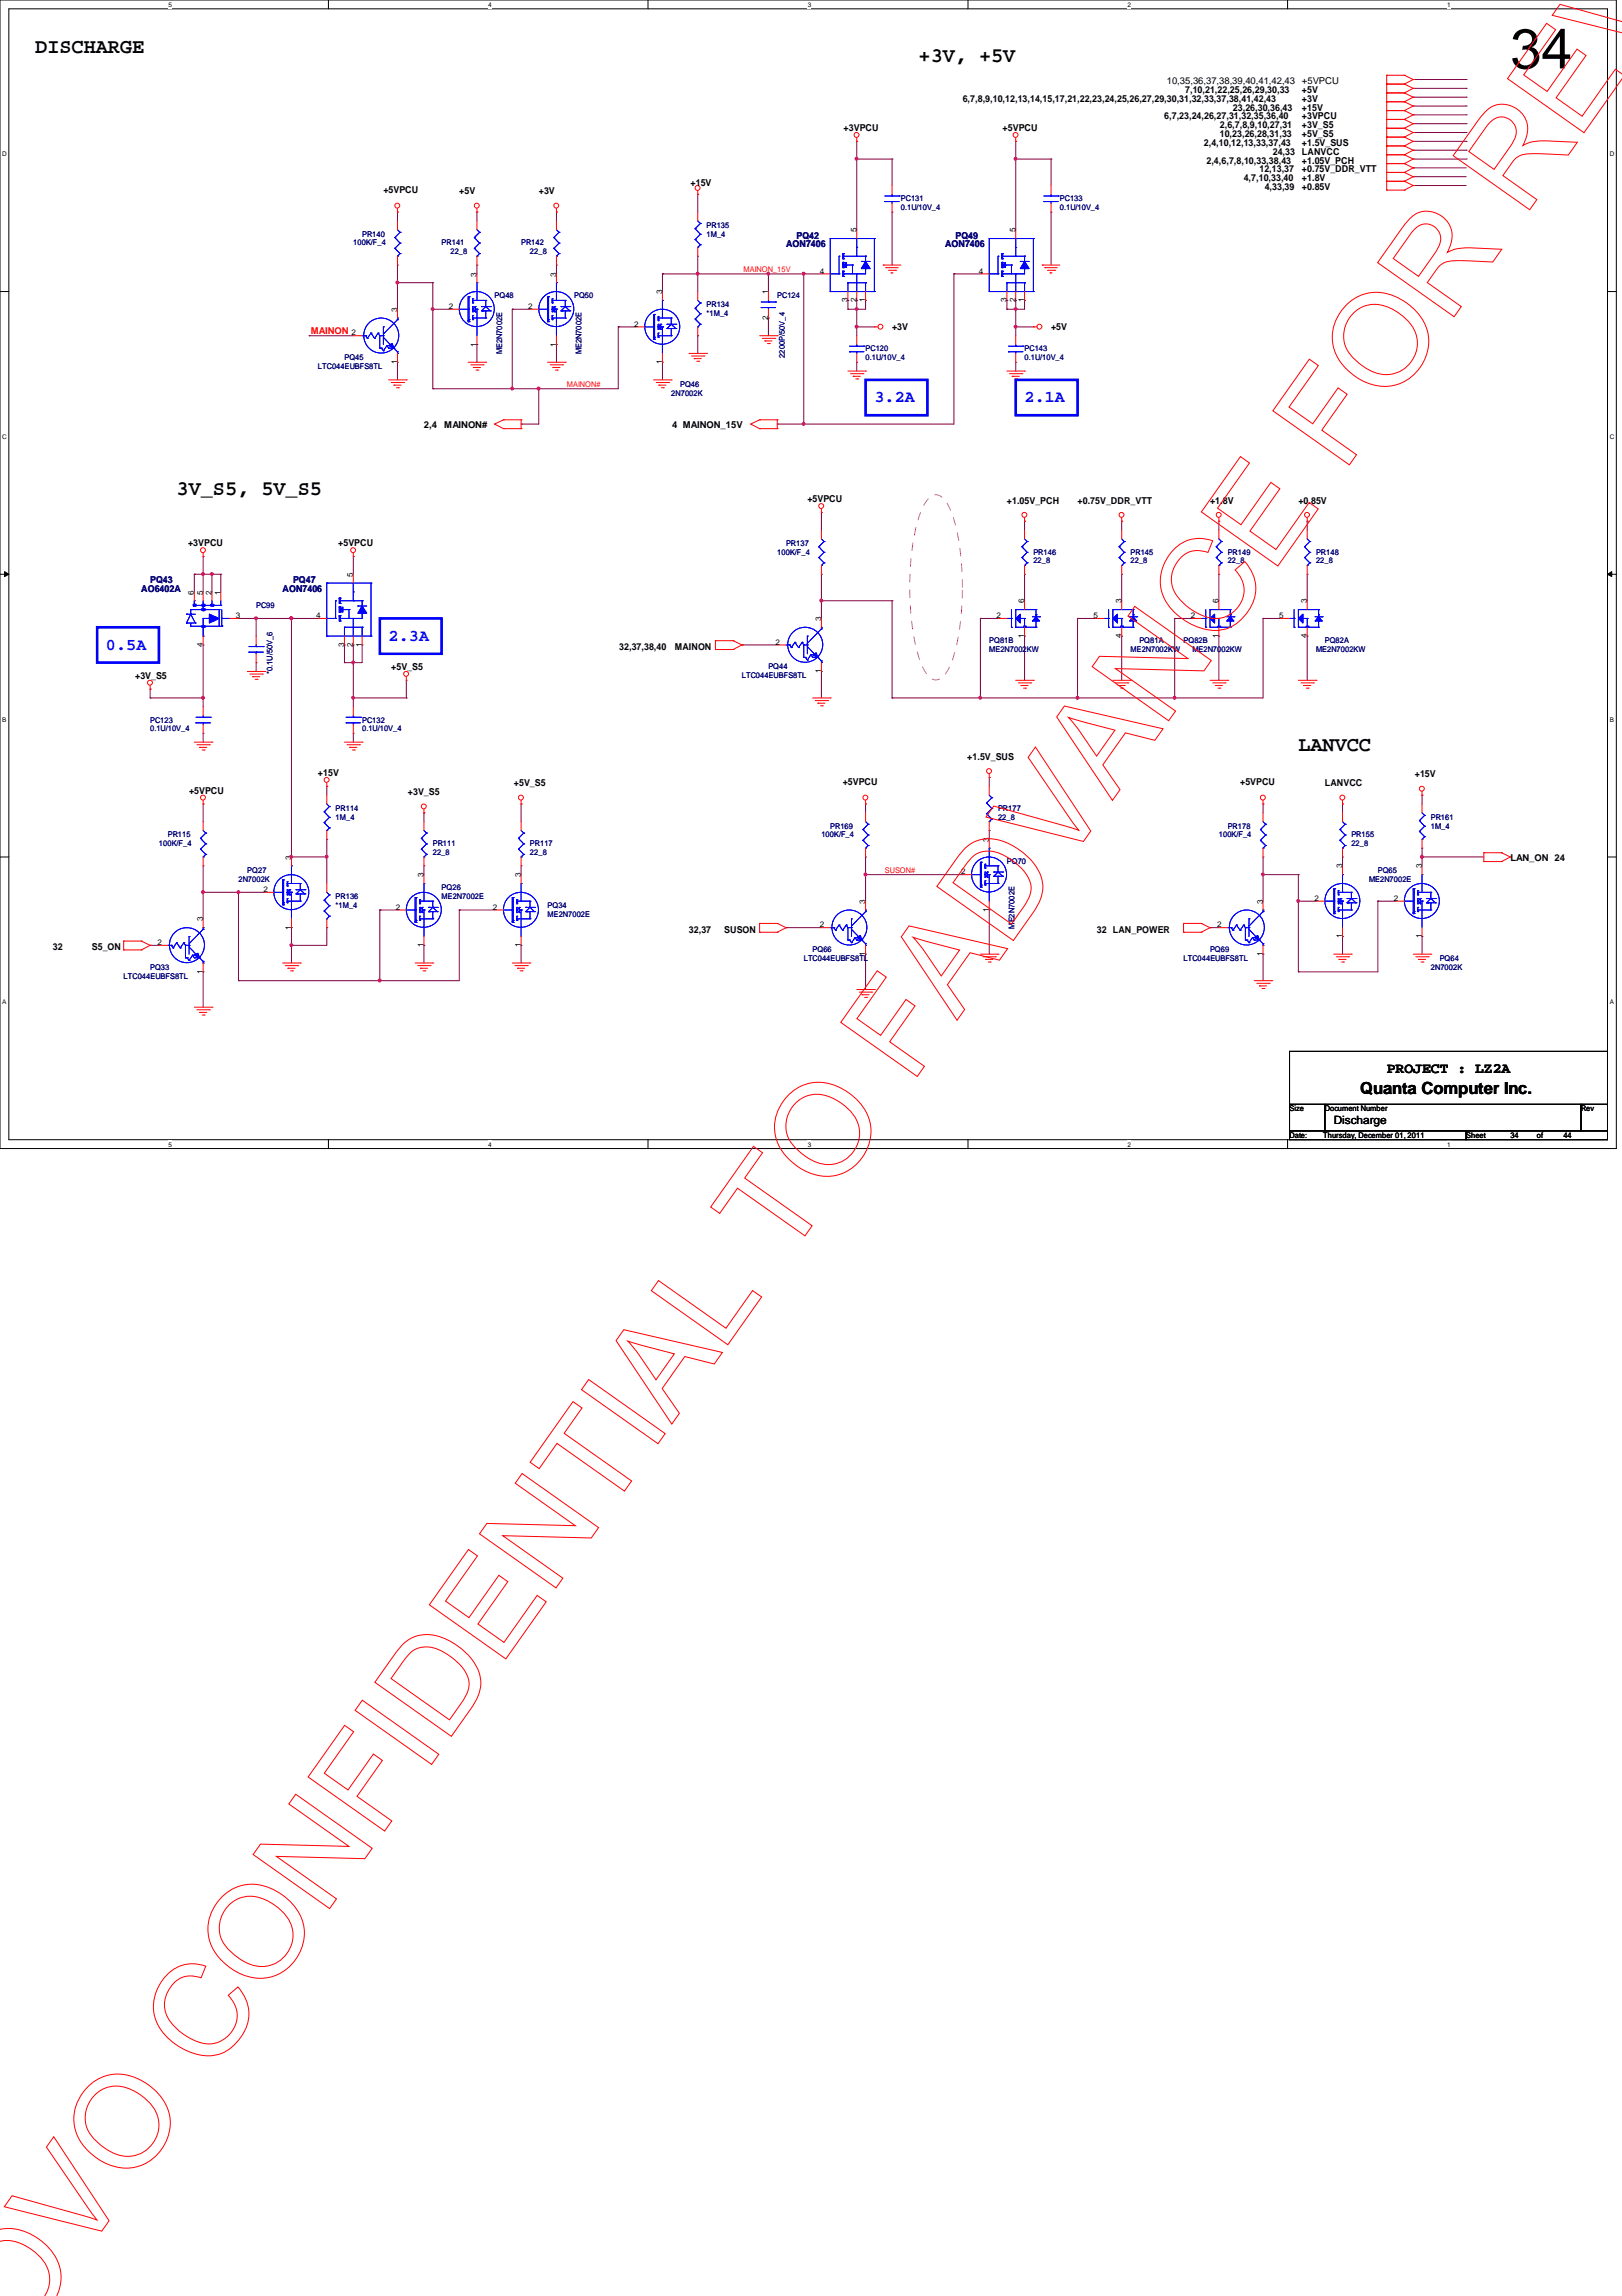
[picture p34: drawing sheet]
<svg xmlns="http://www.w3.org/2000/svg" width="210mm" height="297mm" viewBox="0 0 210 297" stroke-linecap="round" stroke-linejoin="round" font-family="sans-serif">
<defs><g id="words">
<text font-size="7.3" x="195.5" y="8.8">34</text>
<g font-size="2.7">
<text x="4.6" y="6.9">DISCHARGE</text>
<text x="118.9" y="8">+3V, +5V</text>
<text x="22.9" y="64">3V_S5, 5V_S5</text>
<text x="168" y="97.2">LANVCC</text>
</g>
<g font-size="2.2" fill="#00f">
<text x="113.2" y="52.1">3.2A</text>
<text x="132.6" y="52.1">2.1A</text>
<text x="50.3" y="82.9">2.3A</text>
<text x="13.7" y="84.1">0.5A</text>
</g>
<text font-size="2.2" x="176" y="141.5">Quanta Computer Inc.</text>
<text font-size="1.9" x="179.5" y="138.8">PROJECT : LZ2A</text>
<text font-size="1.5" x="172.6" y="145.4">Discharge</text>
<g font-size="1.2">
<text x="151" y="10.9">10,35,36,37,38,39,40,41,42,43</text>
<text x="168.5" y="10.9">+5VPCU</text>
<text x="109.2" y="16.9">+3VPCU</text>
<text x="124.6" y="13.2">6,7,8,9,10,12,13,14,15,17,21,22,23,24,25,26,27,29,30,31,32,33,37,38,41,42,43</text>
<text x="129.8" y="16.9">+5VPCU</text>
<text x="150.7" y="15.5">6,7,23,24,26,27,31,32,35,36,40</text>
<text x="153.4" y="12">7,10,21,22,25,26,29,30,33</text>
<text x="157.9" y="16.6">2,6,7,8,9,10,27,31</text>
<text x="157.9" y="17.7">10,23,26,28,31,33</text>
<text x="159.6" y="14.3">23,26,30,36,43</text>
<text x="168.5" y="12">+5V</text>
<text x="168.5" y="13.2">+3V</text>
<text x="168.5" y="14.3">+15V</text>
<text x="168.5" y="15.5">+3VPCU</text>
<text x="168.5" y="16.6">+3V_S5</text>
<text x="168.5" y="17.7">+5V_S5</text>
<text x="155.8" y="18.9">2,4,10,12,13,33,37,43</text>
<text x="156.1" y="21.2">2,4,6,7,8,10,33,38,43</text>
<text x="161" y="23.5">4,7,10,33,40</text>
<text x="163" y="22.3">12,13,37</text>
<text x="164.7" y="20">24,33</text>
<text x="168.5" y="18.9">+1.5V_SUS</text>
<text x="168.5" y="20">LANVCC</text>
<text x="168.5" y="21.2">+1.05V_PCH</text>
<text x="168.5" y="22.3">+0.75V_DDR_VTT</text>
<text x="168.5" y="23.5">+1.8V</text>
<text x="49.6" y="24.9">+5VPCU</text>
<text x="59.4" y="25.1">+5V</text>
<text x="69.7" y="25.1">+3V</text>
<text x="89.4" y="24">+15V</text>
<text x="163.7" y="24.6">4,33,39</text>
<text x="168.5" y="24.6">+0.85V</text>
<text x="115.4" y="42.8">+3V</text>
<text x="136" y="42.8">+5V</text>
<text x="54.9" y="55.3">2,4</text>
<text x="57.5" y="55.3">MAINON#</text>
<text x="87" y="55.3">4 MAINON_15V</text>
<text x="104.5" y="64.9">+5VPCU</text>
<text x="130.3" y="65.2">+1.05V_PCH</text>
<text x="139.4" y="65.2">+0.75V_DDR_VTT</text>
<text x="156.6" y="65.2">+1.8V</text>
<text x="168" y="65.2">+0.85V</text>
<text x="24.3" y="70.7">+3VPCU</text>
<text x="43.8" y="70.7">+5VPCU</text>
<text x="17.5" y="87.8">+3V_S5</text>
<text x="50.6" y="86.7">+5V_S5</text>
<text x="80.1" y="84">32,37,38,40</text>
<text x="87.3" y="84">MAINON</text>
<text x="41.1" y="100.4">+15V</text>
<text x="66.5" y="101.7">+5V_S5</text>
<text x="109.1" y="101.5">+5VPCU</text>
<text x="125.2" y="98.3">+1.5V_SUS</text>
<text x="160.5" y="101.5">+5VPCU</text>
<text x="171.4" y="101.7">LANVCC</text>
<text x="183.1" y="100.6">+15V</text>
<text x="24.5" y="102.7">+5VPCU</text>
<text x="52.8" y="102.9">+3V_S5</text>
<text x="195.5" y="111.3">LAN_ON 24</text>
<text x="6.9" y="122.9">32</text>
<text x="11.9" y="122.9">S5_ON</text>
<text x="89.2" y="120.7">32,37</text>
<text x="93.7" y="120.7">SUSON</text>
<text x="141.9" y="120.7">32 LAN_POWER</text>
</g>
<g font-size="1.2" fill="#000080">
<text x="101.7" y="32">AON7406</text>
<text x="103.1" y="30.9">PQ42</text>
<text x="122.3" y="32">AON7406</text>
<text x="123.7" y="30.9">PQ49</text>
<text x="18.3" y="76.6">AO6402A</text>
<text x="19.4" y="75.4">PQ43</text>
<text x="36.6" y="76.6">AON7406</text>
<text x="37.9" y="75.4">PQ47</text>
</g>
<text font-size="1.2" fill="#f00" x="40.2" y="43.2">MAINON</text>
<g font-size="1" fill="#000080">
<text x="91.4" y="29.5">PR135</text>
<text x="116.6" y="26">PC131</text>
<text x="116.6" y="27.2">0.1U/10V_4</text>
<text x="137.2" y="26">PC133</text>
<text x="137.2" y="27.2">0.1U/10V_4</text>
<text x="45.7" y="31.8">100K/F_4</text>
<text x="46.9" y="30.6">PR140</text>
<text x="57.1" y="31.8">PR141</text>
<text x="58.3" y="32.9">22_8</text>
<text x="67.4" y="31.8">PR142</text>
<text x="68.6" y="32.9">22_8</text>
<text x="91.4" y="30.6">1M_4</text>
<text x="64" y="38.6">PQ48</text>
<text x="74.3" y="38.6">PQ50</text>
<text x="91.4" y="39.8">PR134</text>
<text x="91.4" y="40.9">*1M_4</text>
<text x="100.6" y="38.6">PC124</text>
<text x="41.1" y="47.8">LTC044EUBFS8TL</text>
<text x="44.6" y="46.6">PQ45</text>
<text x="65" y="45.8" transform="rotate(-90 65 45.8)">ME2N7002E</text>
<text x="75.3" y="45.8" transform="rotate(-90 75.3 45.8)">ME2N7002E</text>
<text x="101.6" y="46.3" transform="rotate(-90 101.6 46.3)">2200P/50V_4</text>
<text x="112" y="45.5">PC120</text>
<text x="112" y="46.6">0.1U/10V_4</text>
<text x="132.6" y="45.5">PC143</text>
<text x="132.6" y="46.6">0.1U/10V_4</text>
<text x="86.9" y="51.2">2N7002K</text>
<text x="88" y="50">PQ46</text>
<text x="100.6" y="71.8">100K/F_4</text>
<text x="101.7" y="70.6">PR137</text>
<text x="133.7" y="71.8">PR146</text>
<text x="146.3" y="71.8">PR145</text>
<text x="158.9" y="71.8">PR149</text>
<text x="170.3" y="71.8">PR148</text>
<text x="133.7" y="72.9">22_8</text>
<text x="146.3" y="72.9">22_8</text>
<text x="158.9" y="72.9">22_8</text>
<text x="170.3" y="72.9">22_8</text>
<text x="33.1" y="78.6">PC99</text>
<text x="128" y="83.2">PQ81B</text>
<text x="147.4" y="83.2">PQ81A</text>
<text x="153.2" y="83.2">PQ82B</text>
<text x="171.4" y="83.2">PQ82A</text>
<text x="35.3" y="87.2" transform="rotate(-90 35.3 87.2)">*0.1U/50V_6</text>
<text x="96" y="87.8">LTC044EUBFS8TL</text>
<text x="99.4" y="86.6">PQ44</text>
<text x="128" y="84.3">ME2N7002KW</text>
<text x="146.3" y="84.3">ME2N7002KW</text>
<text x="154.3" y="84.3">ME2N7002KW</text>
<text x="170.3" y="84.3">ME2N7002KW</text>
<text x="19.4" y="93.5">PC123</text>
<text x="19.4" y="94.6">0.1U/10V_4</text>
<text x="46.9" y="93.5">PC132</text>
<text x="46.9" y="94.6">0.1U/10V_4</text>
<text x="43.4" y="104.9">PR114</text>
<text x="43.4" y="106">1M_4</text>
<text x="107.4" y="107.2">PR169</text>
<text x="129.2" y="104.9">PR177</text>
<text x="129.2" y="106">22_8</text>
<text x="158.9" y="107.2">PR178</text>
<text x="185.2" y="106">PR161</text>
<text x="185.2" y="107.2">1M_4</text>
<text x="20.6" y="109.5">100K/F_4</text>
<text x="21.7" y="108.3">PR115</text>
<text x="32" y="112.9">PQ27</text>
<text x="56" y="109.5">PR111</text>
<text x="56" y="110.6">22_8</text>
<text x="68.6" y="109.5">PR117</text>
<text x="68.6" y="110.6">22_8</text>
<text x="106.3" y="108.3">100K/F_4</text>
<text x="130.3" y="111.8">PQ70</text>
<text x="157.7" y="108.3">100K/F_4</text>
<text x="174.9" y="108.3">PR155</text>
<text x="174.9" y="109.5">22_8</text>
<text x="178.3" y="112.9">PQ65</text>
<text x="30.9" y="114">2N7002K</text>
<text x="43.4" y="116.3">PR136</text>
<text x="43.4" y="117.5">*1M_4</text>
<text x="57.1" y="115.2">PQ26</text>
<text x="57.1" y="116.3">ME2N7002E</text>
<text x="70.9" y="117.5">PQ34</text>
<text x="70.9" y="118.6">ME2N7002E</text>
<text x="177.2" y="114">ME2N7002E</text>
<text x="19.4" y="125.5">PQ33</text>
<text x="104" y="124.3">LTC044EUBFS8TL</text>
<text x="105.2" y="123.2">PQ66</text>
<text x="131.3" y="120.1" transform="rotate(-90 131.3 120.1)">ME2N7002E</text>
<text x="153.2" y="124.3">LTC044EUBFS8TL</text>
<text x="156.6" y="123.2">PQ69</text>
<text x="185.2" y="125.5">2N7002K</text>
<text x="186.3" y="124.3">PQ64</text>
<text x="16" y="126.6">LTC044EUBFS8TL</text>
</g>
<g font-size="1">
<text x="61.7" y="35.8" transform="rotate(-90 61.7 35.8)">3</text>
<text x="72" y="35.8" transform="rotate(-90 72 35.8)">3</text>
<text x="106.1" y="35.4">4</text>
<text x="110.8" y="30.1" transform="rotate(-90 110.8 30.1)">5</text>
<text x="126.7" y="35.4">4</text>
<text x="131.4" y="30.1" transform="rotate(-90 131.4 30.1)">5</text>
<text x="51.4" y="40.3" transform="rotate(-90 51.4 40.3)">3</text>
<text x="58.1" y="40">2</text>
<text x="68.4" y="40">2</text>
<text x="85.7" y="38.1" transform="rotate(-90 85.7 38.1)">3</text>
<text x="99.4" y="41.4" transform="rotate(-90 99.4 41.4)">2</text>
<text x="99.4" y="38.1" transform="rotate(-90 99.4 38.1)">1</text>
<text x="109.7" y="39.1" transform="rotate(-90 109.7 39.1)">3</text>
<text x="110.8" y="39.1" transform="rotate(-90 110.8 39.1)">2</text>
<text x="112" y="39.1" transform="rotate(-90 112 39.1)">1</text>
<text x="130.3" y="39.1" transform="rotate(-90 130.3 39.1)">3</text>
<text x="131.4" y="39.1" transform="rotate(-90 131.4 39.1)">2</text>
<text x="132.5" y="39.1" transform="rotate(-90 132.5 39.1)">1</text>
<text x="45.5" y="43.4">2</text>
<text x="51.4" y="47.1" transform="rotate(-90 51.4 47.1)">1</text>
<text x="61.7" y="44.8" transform="rotate(-90 61.7 44.8)">1</text>
<text x="72" y="44.8" transform="rotate(-90 72 44.8)">1</text>
<text x="82.1" y="42.2">2</text>
<text x="85.7" y="47.1" transform="rotate(-90 85.7 47.1)">1</text>
<text x="25.1" y="76.9" transform="rotate(-90 25.1 76.9)">6</text>
<text x="26.2" y="76.9" transform="rotate(-90 26.2 76.9)">5</text>
<text x="27.4" y="76.9" transform="rotate(-90 27.4 76.9)">2</text>
<text x="28.5" y="76.9" transform="rotate(-90 28.5 76.9)">1</text>
<text x="45.7" y="74.6" transform="rotate(-90 45.7 74.6)">5</text>
<text x="26.2" y="83.7" transform="rotate(-90 26.2 83.7)">4</text>
<text x="30.5" y="80">3</text>
<text x="40.9" y="80">4</text>
<text x="44.5" y="83.7" transform="rotate(-90 44.5 83.7)">3</text>
<text x="45.7" y="83.7" transform="rotate(-90 45.7 83.7)">2</text>
<text x="46.8" y="83.7" transform="rotate(-90 46.8 83.7)">1</text>
<text x="100.4" y="83.4">2</text>
<text x="106.3" y="80.3" transform="rotate(-90 106.3 80.3)">3</text>
<text x="128.9" y="80">2</text>
<text x="132.5" y="82.6" transform="rotate(-90 132.5 82.6)">1</text>
<text x="132.5" y="78.1" transform="rotate(-90 132.5 78.1)">6</text>
<text x="141.5" y="80">5</text>
<text x="145.1" y="82.6" transform="rotate(-90 145.1 82.6)">4</text>
<text x="145.1" y="78.1" transform="rotate(-90 145.1 78.1)">3</text>
<text x="154.1" y="80">2</text>
<text x="157.7" y="82.6" transform="rotate(-90 157.7 82.6)">1</text>
<text x="157.7" y="78.1" transform="rotate(-90 157.7 78.1)">6</text>
<text x="165.5" y="80">5</text>
<text x="169.1" y="82.6" transform="rotate(-90 169.1 82.6)">4</text>
<text x="169.1" y="78.1" transform="rotate(-90 169.1 78.1)">3</text>
<text x="106.3" y="87.1" transform="rotate(-90 106.3 87.1)">1</text>
<text x="37.7" y="111.2" transform="rotate(-90 37.7 111.2)">3</text>
<text x="54.8" y="113.5" transform="rotate(-90 54.8 113.5)">3</text>
<text x="67.4" y="113.5" transform="rotate(-90 67.4 113.5)">3</text>
<text x="124.4" y="113.1">2</text>
<text x="128" y="108.9" transform="rotate(-90 128 108.9)">3</text>
<text x="173.7" y="112.4" transform="rotate(-90 173.7 112.4)">3</text>
<text x="184" y="112.4" transform="rotate(-90 184 112.4)">3</text>
<text x="26.2" y="119.2" transform="rotate(-90 26.2 119.2)">3</text>
<text x="34.1" y="115.4">2</text>
<text x="51.2" y="117.7">2</text>
<text x="63.8" y="117.7">2</text>
<text x="106.1" y="120">2</text>
<text x="112" y="116.9" transform="rotate(-90 112 116.9)">3</text>
<text x="128" y="118" transform="rotate(-90 128 118)">1</text>
<text x="157.5" y="120">2</text>
<text x="163.4" y="116.9" transform="rotate(-90 163.4 116.9)">3</text>
<text x="170.1" y="116.5">2</text>
<text x="180.4" y="116.5">2</text>
<text x="20.4" y="122.3">2</text>
<text x="26.2" y="126" transform="rotate(-90 26.2 126)">1</text>
<text x="37.7" y="120.3" transform="rotate(-90 37.7 120.3)">1</text>
<text x="54.8" y="122.6" transform="rotate(-90 54.8 122.6)">1</text>
<text x="67.4" y="122.6" transform="rotate(-90 67.4 122.6)">1</text>
<text x="112" y="123.7" transform="rotate(-90 112 123.7)">1</text>
<text x="163.4" y="123.7" transform="rotate(-90 163.4 123.7)">1</text>
<text x="173.7" y="121.4" transform="rotate(-90 173.7 121.4)">1</text>
<text x="184" y="121.4" transform="rotate(-90 184 121.4)">1</text>
<text x="166.9" y="143.8">Size</text>
<text x="171.4" y="143.8">Document Number</text>
<text x="204.6" y="143.8">Rev</text>
<text x="166.9" y="147.2">Date:</text>
<text x="171.2" y="147.2">Thursday, December 01, 2011</text>
<text x="189.7" y="147.2">Sheet</text>
<text x="195.5" y="147.2">34</text>
<text x="198.9" y="147.2">of</text>
<text x="202.3" y="147.2">44</text>
</g>
<g font-size="1" fill="#f00">
<text x="96.2" y="35.2">MAINON_15V</text>
<text x="73.4" y="50.1">MAINON#</text>
<text x="114.5" y="112.9">SUSON#</text>
</g>
<g font-size=".8">
<text x="21.8" y=".9">5</text>
<text x="63.2" y=".9">4</text>
<text x="104.5" y=".9">3</text>
<text x="145.9" y=".9">2</text>
<text x="187.3" y=".9">1</text>
<text x=".3" y="20.2">D</text>
<text x="208.3" y="20.2">D</text>
<text x=".3" y="56.8">C</text>
<text x="208.3" y="56.8">C</text>
<text x=".3" y="93.3">B</text>
<text x="208.3" y="93.3">B</text>
<text x=".3" y="129.9">A</text>
<text x="208.3" y="129.9">A</text>
<text x="21.8" y="148.3">5</text>
<text x="63.2" y="148.3">4</text>
<text x="104.5" y="148.3">3</text>
<text x="145.9" y="148.3">2</text>
<text x="187.3" y="148.3">1</text>
</g>
</g></defs>
<path d="M0 0h209.2v148.6h-209.2zM1.1 1.1h206.9v146.3h-206.9z" fill="none" stroke="#000" stroke-width=".13"/>
<g fill="#fff">
<path d="M21.8 .1h.5v1h-.5z"/>
<path d="M21.8 147.6h.5v.9h-.5z"/>
</g>
<path d="M42.5 0v1.1M42.5 147.4v1.2" fill="none" stroke="#000" stroke-width=".13"/>
<g fill="#fff">
<path d="M63.2 .1h.4v1h-.4z"/>
<path d="M63.2 147.6h.4v.9h-.4z"/>
</g>
<path d="M83.9 0v1.1M83.9 147.4v1.2" fill="none" stroke="#000" stroke-width=".13"/>
<g fill="#fff">
<path d="M104.5 .1h.5v1h-.5z"/>
<path d="M104.5 147.6h.5v.9h-.5z"/>
</g>
<path d="M125.3 0v1.1M125.3 147.4v1.2" fill="none" stroke="#000" stroke-width=".13"/>
<g fill="#fff">
<path d="M145.9 .1h.5v1h-.5z"/>
<path d="M145.9 147.6h.5v.9h-.5z"/>
</g>
<path d="M166.6 0v1.1M166.6 147.4v1.2" fill="none" stroke="#000" stroke-width=".13"/>
<g fill="#fff">
<path d="M187.3 .1h.4v1h-.4z"/>
<path d="M187.3 147.6h.4v.9h-.4z"/>
<path d="M.3 19.4h.6v1h-.6z"/>
<path d="M208.3 19.4h.6v1h-.6z"/>
<path d="M.3 56h.6v.9h-.6z"/>
<path d="M208.3 56h.6v.9h-.6z"/>
</g>
<path d="M0 37.7h1.1M208 37.7h1.2" fill="none" stroke="#000" stroke-width=".13"/>
<g fill="#fff">
<path d="M.3 92.6h.5v.9h-.5z"/>
<path d="M208.3 92.6h.6v.9h-.6z"/>
</g>
<path d="M0 74.3h1.1M.6 74l.5 .3-.5 .3zM208 74.3l.6-.3v.6zM208 74.3h1.2" fill="none" stroke="#000" stroke-width=".13"/>
<path d="M.6 74l.5 .3-.5 .3zM208 74.3l.6-.3v.6z" fill="#000"/>
<g fill="#fff">
<path d="M.3 129.2h.5v.9h-.5z"/>
<path d="M208.3 129.2h.6v.9h-.6z"/>
</g>
<path d="M0 110.9h1.1M208 110.9h1.2" fill="none" stroke="#000" stroke-width=".13"/>
<path d="M51.4 36.6h.1M51.4 36.6h4.6M85.7 35.4h.1M85.7 35.4h4.6M80 42.3h.1M80 42.3v8M131.4 42.3h.1M131.4 42.3h2.3" fill="none" stroke="#800040" stroke-width=".13"/>
<path d="M131.3 42.1h.3v.3l-.2 .1-.1-.1z" fill-rule="evenodd" fill="#f0f"/>
<path d="M131.3 42.1h.3v.3l-.2 .1-.1-.1z" fill="none" stroke="#f0f" stroke-width=".13"/>
<path d="M184 110.9h.1M184 110.9v1.1" fill="none" stroke="#800040" stroke-width=".13"/>
<path d="M183.9 110.7h.2v.3h-.1h-.1z" fill-rule="evenodd" fill="#f0f"/>
<path d="M183.9 110.7h.2v.3h-.1h-.1z" fill="none" stroke="#f0f" stroke-width=".13"/>
<path d="M163.4 113.2h.1M163.4 113.2h4.6M168 116.6h.1M168 116.6h2.3M168 116.6v9.1M173.7 121.2h.1M173.7 121.2v2.2M184 121.2h.1M184 121.2v2.2" fill="none" stroke="#800040" stroke-width=".13"/>
<path d="M167.9 116.4h.2v.3l-.1 .1-.1-.1z" fill-rule="evenodd" fill="#f0f"/>
<path d="M167.9 116.4h.2v.3l-.1 .1-.1-.1z" fill="none" stroke="#f0f" stroke-width=".13"/>
<path d="M99.4 35.4h.1M99.4 35.4h4.6M131.4 40h.1M131.4 40v2.3M163.4 110.9h.1M163.4 110.9v2.3M178.3 116.6h.1M178.3 116.6v9.1h-10.3M178.3 116.6h2.3M168 125.7h.1" fill="none" stroke="#800040" stroke-width=".13"/>
<path d="M131.3 39.8h.3v.3l-.2 .1-.1-.1z" fill-rule="evenodd" fill="#f0f"/>
<path d="M131.3 39.8h.3v.3l-.2 .1-.1-.1z" fill="none" stroke="#f0f" stroke-width=".13"/>
<path d="M130.3 38.9h.1M130.3 38.9v1.1M110.9 42.3h.1M110.9 40h.1M110.9 40v3.4M173.7 110.9h.1M173.7 110.9v1.1" fill="none" stroke="#800040" stroke-width=".13"/>
<path d="M110.7 39.8h.3v.3l-.2 .1-.1-.1z" fill-rule="evenodd" fill="#f0f"/>
<path d="M110.7 39.8h.3v.3l-.2 .1-.1-.1z" fill="none" stroke="#f0f" stroke-width=".13"/>
<g fill="none" stroke="#800040" stroke-width=".13">
<path d="M51.4 34.3h.1M51.4 34.3v2.3M56 36.6h.1M56 36.6v3.4M90.3 35.4h.1M90.3 35.4v2.3M109.7 38.9h.1M109.7 38.9v1.1M110.9 38.9h.1M110.9 38.9v1.1h-1.2M56 40h.1M56 40h2.3"/>
<path d="M109.7 40h.1M173.7 104h.1M173.7 104v1.2"/>
</g>
<path d="M51.3 36.4h.2v.3h-.1h-.1z" fill-rule="evenodd" fill="#f0f"/>
<path d="M51.3 36.4h.2v.3h-.1h-.1z" fill="none" stroke="#f0f" stroke-width=".13"/>
<g fill="none" stroke="#800040" stroke-width=".13">
<path d="M112 38.9h.1M112 38.9v1.1h-1.1M123.4 35.4h.1M123.4 35.4v19.5M132.6 38.9h.1M132.6 38.9v1.1h-1.2M90.3 43.4h.1M90.3 43.4v2.3M110.9 40h.1M131.4 40h.1M163.4 113.2h.1M163.4 113.2v3.4"/>
<path d="M184 110.9h.1M184 110.9h8M112 123.4h.1M112 123.4v4.6"/>
</g>
<path d="M163.3 113h.3v.3h-.2h-.1z" fill-rule="evenodd" fill="#f0f"/>
<path d="M163.3 113h.3v.3h-.2h-.1z" fill="none" stroke="#f0f" stroke-width=".13"/>
<g fill="none" stroke="#800040" stroke-width=".13">
<path d="M110.9 18.3h.1M110.9 18.3v2.3M131.4 18.3h.1M131.4 18.3v2.3M106.3 77.7h.1M106.3 77.7h9.1M115.4 77.7h.1M115.4 77.7v12.6M145.2 74.3h.1M145.2 67.4h.1M145.2 67.4v1.2M145.2 74.3v3.4"/>
<path d="M96 83.4h.1M96 83.4h4.6M126.9 90.3h.1M139.4 80h.1M139.4 80h2.3M139.4 80v10.3h-12.5M145.2 82.3h.1M145.2 82.3v5.7M168 113.2h.1M168 113.2v3.4"/>
</g>
<path d="M139.3 90.1h.3v.3l-.2 .1-.1-.1z" fill-rule="evenodd" fill="#f0f"/>
<path d="M139.3 90.1h.3v.3l-.2 .1-.1-.1z" fill="none" stroke="#f0f" stroke-width=".13"/>
<path d="M126.7 90.1h.3v.3l-.2 .1-.1-.1z" fill-rule="evenodd" fill="#f0f"/>
<path d="M126.7 90.1h.3v.3l-.2 .1-.1-.1z" fill="none" stroke="#f0f" stroke-width=".13"/>
<g fill="none" stroke="#800040" stroke-width=".13">
<path d="M51.4 27.4h.1M51.4 27.4v1.2M56 50.3h.1M56 50.3h10.3M106.3 66.3h.1M106.3 77.7h.1M106.3 66.3v2.3M106.3 77.7v2.3M106.3 86.9h.1M106.3 86.9v3.4M112 110.9h.1M112 110.9v2.3"/>
<path d="M184 102.9h.1M184 102.9v1.1"/>
</g>
<path d="M106.1 77.6h.3v.2l-.1 .1-.2-.1z" fill-rule="evenodd" fill="#f0f"/>
<path d="M106.1 77.6h.3v.2l-.1 .1-.2-.1z" fill="none" stroke="#f0f" stroke-width=".13"/>
<path d="M69.7 50.3h.1M69.7 50.3h10.3" fill="none" stroke="#800040" stroke-width=".13"/>
<path d="M69.6 50.1h.2v.3l-.1 .1-.1-.1z" fill-rule="evenodd" fill="#f0f"/>
<path d="M69.6 50.1h.2v.3l-.1 .1-.1-.1z" fill="none" stroke="#f0f" stroke-width=".13"/>
<g fill="none" stroke="#800040" stroke-width=".13">
<path d="M51.4 36.6h.1M51.4 36.6v3.4M61.7 34.3h.1M61.7 27.4h.1M61.7 27.4v1.2M61.7 34.3v1.1M72 34.3h.1M72 27.4h.1M72 27.4v1.2M72 34.3v1.1M90.3 35.4h.1M90.3 35.4h9.1"/>
<path d="M110.9 46.9h.1M110.9 46.9v1.1M131.4 46.9h.1M131.4 46.9v1.1M112 113.2h.1M112 113.2v3.4M163.4 104h.1M163.4 104v1.2"/>
</g>
<path d="M90.1 35.3h.3v.2l-.1 .1-.2-.1z" fill-rule="evenodd" fill="#f0f"/>
<path d="M90.1 35.3h.3v.2l-.1 .1-.2-.1z" fill="none" stroke="#f0f" stroke-width=".13"/>
<path d="M90.3 25.1h.1M90.3 25.1v2.3M56 40h.1M56 40v10.3" fill="none" stroke="#800040" stroke-width=".13"/>
<path d="M55.8 39.8h.3v.3l-.1 .1-.2-.1z" fill-rule="evenodd" fill="#f0f"/>
<path d="M55.8 39.8h.3v.3l-.1 .1-.2-.1z" fill="none" stroke="#f0f" stroke-width=".13"/>
<path d="M66.3 40h.1M66.3 40h2.3M66.3 40v10.3" fill="none" stroke="#800040" stroke-width=".13"/>
<path d="M66.1 50.1h.3v.3l-.1 .1-.2-.1z" fill-rule="evenodd" fill="#f0f"/>
<path d="M66.1 50.1h.3v.3l-.1 .1-.2-.1z" fill="none" stroke="#f0f" stroke-width=".13"/>
<g fill="none" stroke="#800040" stroke-width=".13">
<path d="M85.7 35.4h.1M85.7 35.4v2.3M110.9 20.6h.1M110.9 20.6h4.5M115.4 20.6h.1M115.4 27.4h.1M115.4 20.6v3.4M115.4 27.4v6.9M131.4 20.6h.1M131.4 20.6h4.6M136 20.6h.1M136 27.4h.1"/>
<path d="M136 20.6v3.4M136 27.4v6.9M110.9 42.3h.1M110.9 42.3h2.3"/>
</g>
<path d="M110.7 42.1h.3v.3l-.2 .1-.1-.1z" fill-rule="evenodd" fill="#f0f"/>
<path d="M110.7 42.1h.3v.3l-.2 .1-.1-.1z" fill="none" stroke="#f0f" stroke-width=".13"/>
<path d="M104 35.4h.1M104 35.4v19.5M131.4 42.3h.1M131.4 42.3v1.1" fill="none" stroke="#800040" stroke-width=".13"/>
<path d="M103.9 54.7h.2v.3h-.1h-.1z" fill-rule="evenodd" fill="#f0f"/>
<path d="M103.9 54.7h.2v.3h-.1h-.1z" fill="none" stroke="#f0f" stroke-width=".13"/>
<path d="M99.4 35.4h.1M99.4 35.4v2.3" fill="none" stroke="#800040" stroke-width=".13"/>
<path d="M99.3 35.3h.3v.2l-.2 .1-.1-.1z" fill-rule="evenodd" fill="#f0f"/>
<path d="M99.3 35.3h.3v.2l-.2 .1-.1-.1z" fill="none" stroke="#f0f" stroke-width=".13"/>
<g fill="none" stroke="#800040" stroke-width=".13">
<path d="M90.3 33.1h.1M90.3 33.1v2.3M40 43.4h.1M40 43.4h5.7M51.4 46.9h.1M51.4 46.9v2.2M61.7 44.6h.1M61.7 44.6v2.3M72 44.6h.1M72 44.6v2.3M80 42.3h.1M80 42.3h2.3"/>
<path d="M85.7 46.9h.1M85.7 46.9v2.2M99.4 41.1h.1M99.4 41.1v2.3M27.4 74.3h.1M27.4 74.3h1.2M106.3 74.3h.1M106.3 74.3v3.4M19.4 90.3h.1M19.4 90.3h6.9M26.3 90.3h.1M26.3 90.3v1.1"/>
<path d="M59.4 117.7h.1M59.4 117.7h4.6M112 104h.1M112 104v1.2M128 107.4h.1M128 117.7h.1M128 100.6h.1M128 100.6v1.1M128 107.4v1.2M128 117.7v5.7M184 109.7h.1M184 109.7v1.2"/>
<path d="M19.4 122.3h.1M19.4 122.3h1.2M101.7 120h.1M101.7 120h4.6M156.6 120h.1M156.6 120h1.1M163.4 123.4h.1M163.4 123.4v3.5"/>
</g>
<path d="M26.1 90.1h.3v.3l-.2 .1-.1-.1z" fill-rule="evenodd" fill="#f0f"/>
<path d="M26.1 90.1h.3v.3l-.2 .1-.1-.1z" fill="none" stroke="#f0f" stroke-width=".13"/>
<path d="M33.1 85.7h.1M33.1 85.7v1.2M26.3 112h.1M26.3 115.4h.1M26.3 112v3.4M26.3 115.4h4.6" fill="none" stroke="#800040" stroke-width=".13"/>
<path d="M26.1 115.3h.3v.2l-.2 .1-.1-.1z" fill-rule="evenodd" fill="#f0f"/>
<path d="M26.1 115.3h.3v.2l-.2 .1-.1-.1z" fill="none" stroke="#f0f" stroke-width=".13"/>
<path d="M37.7 110.9h.1M37.7 110.9h4.6M37.7 122.3h.1M37.7 122.3v2.3" fill="none" stroke="#800040" stroke-width=".13"/>
<path d="M37.6 122.1h.2v.3l-.1 .1-.1-.1z" fill-rule="evenodd" fill="#f0f"/>
<path d="M37.6 122.1h.2v.3l-.1 .1-.1-.1z" fill="none" stroke="#f0f" stroke-width=".13"/>
<path d="M42.3 110.9h.1M42.3 108.6h.1M42.3 108.6v5.7" fill="none" stroke="#800040" stroke-width=".13"/>
<path d="M42.1 110.7h.3v.3h-.2h-.1z" fill-rule="evenodd" fill="#f0f"/>
<path d="M42.1 110.7h.3v.3h-.2h-.1z" fill="none" stroke="#f0f" stroke-width=".13"/>
<g fill="none" stroke="#800040" stroke-width=".13">
<path d="M30.9 115.4h.1M30.9 115.4h3.4M26.3 125.7h.1M26.3 125.7v4.6M30.9 126.9h.1M30.9 126.9h28.5M37.7 120h.1M37.7 122.3h.1M37.7 120v2.3M42.3 120h.1M42.3 120v2.3h-4.6M49.1 126.9h.1"/>
<path d="M54.9 122.3h.1M54.9 122.3v2.3"/>
</g>
<path d="M30.7 115.3h.3v.2l-.2 .1-.1-.1z" fill-rule="evenodd" fill="#f0f"/>
<path d="M30.7 115.3h.3v.2l-.2 .1-.1-.1z" fill="none" stroke="#f0f" stroke-width=".13"/>
<path d="M26.3 115.4h.1M26.3 115.4v3.5M49.1 117.7h.1M49.1 117.7h2.3M49.1 117.7v9.2M59.4 117.7h.1M59.4 117.7v9.2" fill="none" stroke="#800040" stroke-width=".13"/>
<path d="M49 126.7h.3v.3h-.2h-.1z" fill-rule="evenodd" fill="#f0f"/>
<path d="M49 126.7h.3v.3h-.2h-.1z" fill="none" stroke="#f0f" stroke-width=".13"/>
<path d="M25.1 74.3h.1M25.1 74.3v2.3M25.1 74.3h1.2M26.3 74.3h.1M26.3 74.3v2.3M27.4 74.3h.1M27.4 74.3v2.3M28.6 74.3h.1M28.6 74.3v2.3" fill="none" stroke="#800040" stroke-width=".13"/>
<path d="M27.3 74.1h.2v.3l-.1 .1-.1-.1z" fill-rule="evenodd" fill="#f0f"/>
<path d="M27.3 74.1h.2v.3l-.1 .1-.1-.1z" fill="none" stroke="#f0f" stroke-width=".13"/>
<path d="M26.3 72h.1M26.3 72v2.3M19.4 89.2h.1M19.4 89.2v1.1M26.3 83.4h.1M26.3 83.4v6.9M45.7 90.3h.1M45.7 90.3v1.1" fill="none" stroke="#800040" stroke-width=".13"/>
<path d="M45.6 90.1h.2v.3l-.1 .1-.1-.1z" fill-rule="evenodd" fill="#f0f"/>
<path d="M45.6 90.1h.2v.3l-.1 .1-.1-.1z" fill="none" stroke="#f0f" stroke-width=".13"/>
<path d="M33.1 80h.1M33.1 80h4.6M26.3 104h.1M26.3 104v2.3M42.3 101.7h.1M42.3 101.7v1.2" fill="none" stroke="#800040" stroke-width=".13"/>
<path d="M37.6 79.9h.2v.2l-.1 .1-.1-.1z" fill-rule="evenodd" fill="#f0f"/>
<path d="M37.6 79.9h.2v.2l-.1 .1-.1-.1z" fill="none" stroke="#f0f" stroke-width=".13"/>
<path d="M33.1 80h.1M33.1 80v2.3" fill="none" stroke="#800040" stroke-width=".13"/>
<path d="M33 79.9h.3v.2l-.2 .1-.1-.1z" fill-rule="evenodd" fill="#f0f"/>
<path d="M33 79.9h.3v.2l-.2 .1-.1-.1z" fill="none" stroke="#f0f" stroke-width=".13"/>
<g fill="none" stroke="#800040" stroke-width=".13">
<path d="M104 54.9h.1M104 54.9h19.4M26.3 74.3h.1M26.3 74.3h1.1M26.3 94.9h.1M26.3 94.9v1.1M30.9 80h.1M30.9 80h2.2M45.7 94.9h.1M45.7 94.9v1.1M30.9 115.4h.1M30.9 115.4v11.5"/>
<path d="M54.9 105.2h.1M54.9 105.2v1.1M67.4 112h.1M67.4 104h.1M67.4 104v2.3M67.4 112v1.2M67.4 122.3h.1M67.4 122.3v2.3"/>
</g>
<path d="M26.1 74.1h.3v.3l-.2 .1-.1-.1z" fill-rule="evenodd" fill="#f0f"/>
<path d="M26.1 74.1h.3v.3l-.2 .1-.1-.1z" fill="none" stroke="#f0f" stroke-width=".13"/>
<g fill="none" stroke="#800040" stroke-width=".13">
<path d="M131.4 38.9h.1M131.4 38.9v1.1h-1.1M100.6 54.9h.1M100.6 54.9h3.4M130.3 40h.1M157.7 67.4h.1M157.7 74.3h.1M157.7 67.4v1.2M157.7 74.3v3.4M169.2 67.4h.1M169.2 74.3h.1M169.2 67.4v1.2"/>
<path d="M169.2 74.3v3.4M139.4 90.3h.1M152 80h.1M152 90.3h.1M152 80v10.3M152 80h2.3M157.7 82.3h.1M157.7 82.3v5.7M163.4 80h.1M163.4 80v10.3h-24M163.4 80h2.3M169.2 82.3h.1"/>
<path d="M169.2 82.3v5.7"/>
</g>
<path d="M151.9 90.1h.2v.3l-.1 .1-.1-.1z" fill-rule="evenodd" fill="#f0f"/>
<path d="M151.9 90.1h.2v.3l-.1 .1-.1-.1z" fill="none" stroke="#f0f" stroke-width=".13"/>
<path d="M37.7 80h.1M37.7 80v30.9" fill="none" stroke="#800040" stroke-width=".13"/>
<path d="M37.6 110.7h.2v.3h-.1h-.1z" fill-rule="evenodd" fill="#f0f"/>
<path d="M37.6 110.7h.2v.3h-.1h-.1z" fill="none" stroke="#f0f" stroke-width=".13"/>
<path d="M37.6 79.9h.2v.2l-.1 .1-.1-.1z" fill-rule="evenodd" fill="#f0f"/>
<path d="M37.6 79.9h.2v.2l-.1 .1-.1-.1z" fill="none" stroke="#f0f" stroke-width=".13"/>
<path d="M104 35.4h.1M104 35.4h2.3M66.3 50.3h.1M66.3 50.3h3.4M67.4 54.9h.1M69.7 50.3h.1M69.7 50.3v4.6h-2.3M54.9 112h.1M54.9 112v1.2" fill="none" stroke="#800040" stroke-width=".13"/>
<path d="M103.9 35.3h.2v.2l-.1 .1-.1-.1z" fill-rule="evenodd" fill="#f0f"/>
<path d="M103.9 35.3h.2v.2l-.1 .1-.1-.1z" fill="none" stroke="#f0f" stroke-width=".13"/>
<g fill="none" stroke="#800040" stroke-width=".13">
<path d="M123.4 35.4h.1M123.4 35.4h3.5M45.7 72h.1M45.7 72v2.3M37.7 80h.1M37.7 80h3.4M44.6 83.4h.1M44.6 85.7h.1M44.6 83.4v2.3M45.7 85.7h.1M45.7 83.4h.1M45.7 83.4v2.3"/>
<path d="M46.9 83.4h.1M46.9 83.4v2.3h-2.3M112 113.2h.1M112 113.2h12.6"/>
</g>
<path d="M111.9 113h.2v.3h-.1h-.1z" fill-rule="evenodd" fill="#f0f"/>
<path d="M111.9 113h.2v.3h-.1h-.1z" fill="none" stroke="#f0f" stroke-width=".13"/>
<path d="M110.9 20.6h.1M110.9 20.6v9.1M132.6 74.3h.1M132.6 67.4h.1M132.6 67.4v1.2M132.6 74.3v3.4M115.4 90.3h.1M126.9 80h.1M126.9 80h2.3M126.9 80v10.3h-11.5M132.6 82.3h.1M132.6 82.3v5.7" fill="none" stroke="#800040" stroke-width=".13"/>
<path d="M110.7 20.4h.3v.3h-.2h-.1z" fill-rule="evenodd" fill="#f0f"/>
<path d="M110.7 20.4h.3v.3h-.2h-.1z" fill="none" stroke="#f0f" stroke-width=".13"/>
<path d="M131.4 20.6h.1M131.4 20.6v9.1" fill="none" stroke="#800040" stroke-width=".13"/>
<path d="M131.3 20.4h.3v.3h-.2h-.1z" fill-rule="evenodd" fill="#f0f"/>
<path d="M131.3 20.4h.3v.3h-.2h-.1z" fill="none" stroke="#f0f" stroke-width=".13"/>
<path d="M45.7 90.3h.1M45.7 85.7h.1M45.7 90.3h6.9M45.7 85.7v4.6M52.6 90.3h.1M52.6 88v2.3" fill="none" stroke="#800040" stroke-width=".13"/>
<path d="M45.6 85.6h.2v.2l-.1 .1-.1-.1z" fill-rule="evenodd" fill="#f0f"/>
<path d="M45.6 85.6h.2v.2l-.1 .1-.1-.1z" fill="none" stroke="#f0f" stroke-width=".13"/>
<g fill="none" stroke="#800040" stroke-width=".13">
<path d="M182.9 10.3h6.8M182.9 11.4h6.8M182.9 12.6h6.8M182.9 13.7h6.8M182.9 14.9h6.8M182.9 16h6.8M182.9 17.1h6.8M182.9 18.3h6.8M182.9 19.4h6.8M189.7 10.3h.1M189.7 11.4h.1M189.7 12.6h.1"/>
<path d="M189.7 13.7h.1M189.7 14.9h.1M189.7 16h.1M189.7 17.1h.1M189.7 18.3h.1M189.7 19.4h.1M182.9 21.7h.1M182.9 22.9h.1M182.9 24h.1M182.9 20.6h6.8M182.9 21.7h6.8M182.9 22.9h6.8"/>
<path d="M182.9 24h6.8M189.7 20.6h.1"/>
</g>
<g fill="none" stroke="#f00" stroke-width=".13">
<path d="M110.9 18.3h.1M110.9 17.8v.5M131.4 18.3h.1M131.4 17.8v.5M179.5 9.7h.1M179.5 10.9h.1M179.5 12h.1M179.5 13.2h.1M179.5 14.3h.1M179.5 15.5h.1M179.5 16.6h.1M179.5 17.7h.1"/>
<path d="M179.5 18.9h.1M179.5 9.7h2.2M179.5 9.7v14.9M179.5 10.9h2.2M179.5 12h2.2M179.5 13.2h2.2M179.5 14.3h2.2M179.5 15.5h2.2M179.5 16.6h2.2M179.5 17.7h2.2M179.5 18.9h2.2M181.7 9.7h.1"/>
<path d="M181.7 10.9h.1M181.7 12h.1M181.7 13.2h.1M181.7 14.3h.1M181.7 15.5h.1M181.7 16.6h.1M181.7 17.7h.1M181.7 18.9h.1M181.7 9.7l1.2 .6M181.7 10.9l1.2 .5M181.7 12l1.2 .6M181.7 13.2l1.2 .5"/>
<path d="M181.7 14.3l1.2 .6M181.7 15.5l1.2 .5M181.7 16.6l1.2 .5M181.7 17.7l1.2 .6M181.7 18.9l1.2 .5M182.9 10.3h.1M182.9 11.4h.1M182.9 12.6h.1M182.9 13.7h.1M182.9 14.9h.1M182.9 16h.1M182.9 17.1h.1"/>
<path d="M182.9 18.3h.1M182.9 19.4h.1M182.9 10.3l-1.2 .6M182.9 11.4l-1.2 .6M182.9 12.6l-1.2 .6M182.9 13.7l-1.2 .6M182.9 14.9l-1.2 .6M182.9 16l-1.2 .6M182.9 17.1l-1.2 .6M182.9 18.3l-1.2 .6M182.9 19.4l-1.2 .6M51.4 27.4h.1"/>
<path d="M51.4 27v.4M61.7 27.4h.1M61.7 27v.4M72 27.4h.1M72 27v.4M90.3 25.1h.1M90.3 24.7v.4M114.3 34.3h.1M114.3 34.3h2.3M114.6 34.6h.1M114.6 34.6h1.6M115 35h.9"/>
<path d="M115.3 35.3h.1M115.3 35.3h.3M115.9 35h.1M134.9 34.3h.1M134.9 34.3h2.3M135.2 34.6h.1M135.2 34.6h1.6M135.6 35h.9M135.9 35.3h.1M135.9 35.3h.2M136.5 35h.1M179.5 20h.1"/>
<path d="M179.5 21.2h.1M179.5 22.3h.1M179.5 23.5h.1M179.5 24.6h.1M179.5 20h2.2M179.5 21.2h2.2M179.5 22.3h2.2M179.5 23.5h2.2M179.5 24.6h2.2M181.7 20h.1M181.7 21.2h.1M181.7 22.3h.1"/>
<path d="M181.7 23.5h.1M181.7 24.6h.1M181.7 20l1.2 .6M181.7 21.2l1.2 .5M181.7 22.3l1.2 .6M181.7 23.5l1.2 .5M182.9 20.6h.1M182.9 21.7h.1M182.9 22.9h.1M182.9 24h.1M182.9 20.6l-1.2 .6M182.9 21.7l-1.2 .6"/>
<path d="M182.9 22.9l-1.2 .6M182.9 24l-1.2 .6M50.3 49.1h2.3M50.6 49.5h1.6M51 49.8h.1M51 49.8h.9M51.3 50.2h.3M51.6 50.2h.1M52.2 49.5h.1M52.6 49.1h.1M60.6 46.9h2.3M60.9 47.2h1.6"/>
<path d="M61.3 47.5h.1M61.3 47.5h.9M61.6 47.9h.2M61.8 47.9h.1M62.5 47.2h.1M62.9 46.9h.1M64 54.9h.1M64 54.9l1.2 .6M65.2 54.3h.1M65.2 55.5h.1M65.2 54.3l-1.2 .6M65.2 54.3h2.2"/>
<path d="M65.2 55.5h2.2M67.4 54.3h.1M67.4 55.5h.1M67.4 54.3v1.2M70.9 46.9h2.3M71.2 47.2h1.6M71.5 47.5h.1M71.5 47.5h1M71.9 47.9h.2M72.1 47.9h.1M72.8 47.2h.1M73.2 46.9h.1"/>
<path d="M84.6 49.1h2.3M84.9 49.5h1.6M85.3 49.8h.1M85.3 49.8h.9M85.6 50.2h.3M85.9 50.2h.1M86.5 49.5h.1M86.9 49.1h.1M89.2 45.7h2.2M89.5 46.1h1.6M89.8 46.4h.1M89.8 46.4h1"/>
<path d="M90.2 46.7h.2M90.4 46.7h.1M91.1 46.1h.1M91.4 45.7h.1M97.2 54.9h.1M97.2 54.9l1.1 .6M98.3 54.3h.1M98.3 55.5h.1M98.3 54.3h2.3M98.3 55.5h2.3M98.3 54.3l-1.1 .6M98.3 43.4h2.3"/>
<path d="M98.6 43.8h1.6M99 44.1h.1M99 44.1h.9M99.3 44.4h.3M99.6 44.4h.1M100.2 43.8h.1M100.6 54.3h.1M100.6 55.5h.1M100.6 43.4h.1M100.6 54.3v1.2M109.7 48h2.3M110.1 48.3h1.6"/>
<path d="M110.4 48.7h.1M110.4 48.7h.9M110.7 49h.3M111 49h.1M111.7 48.3h.1M112 48h.1M113.2 42.3h.1M113.2 42.3h.4M130.3 48h2.3M130.6 48.3h1.6M131 48.7h.1M131 48.7h.9"/>
<path d="M131.3 49h.3M131.6 49h.1M132.2 48.3h.1M132.6 48h.1M133.7 42.3h.1M133.7 42.3h.5M26.3 72h.1M26.3 71.5v.5M45.7 72h.1M45.7 71.5v.5M106.3 66.3h.1M106.3 65.8v.5"/>
<path d="M132.6 67.4h.1M132.6 67v.4M145.2 67.4h.1M145.2 67v.4M157.7 67.4h.1M157.7 67v.4M169.2 67.4h.1M169.2 67v.4M19.4 89.2h.1M19.4 88.7v.5M25.1 96h2.3M25.5 96.4h1.6"/>
<path d="M25.8 96.7h.1M25.8 96.7h1M26.2 97h.2M26.4 97h.1M27.1 96.4h.1M27.4 96h.1M32 86.9h2.3M32.3 87.2h1.7M32.7 87.5h.1M32.7 87.5h.9M33 87.9h.3M33.3 87.9h.1"/>
<path d="M34 87.2h.1M34.3 86.9h.1M44.6 96h2.3M44.9 96.4h1.6M45.3 96.7h.1M45.3 96.7h.9M45.6 97h.2M45.8 97h.1M46.5 96.4h.1M46.9 96h.1M52.6 88h.1M52.6 87.5v.5"/>
<path d="M92.6 82.9h.1M92.6 84h.1M92.6 82.9h2.3M92.6 82.9v1.1M92.6 84h2.3M94.9 82.9h.1M94.9 84h.1M94.9 82.9l1.1 .5M96 83.4h.1M96 83.4l-1.1 .6M105.2 90.3h2.2M105.5 90.6h1.6"/>
<path d="M105.8 91h.1M105.8 91h1M106.2 91.3h.2M106.4 91.3h.1M107.1 90.6h.1M107.4 90.3h.1M131.4 88h2.3M131.8 88.3h1.6M132.1 88.7h.1M132.1 88.7h1M132.5 89h.2M132.7 89h.1"/>
<path d="M133.4 88.3h.1M133.7 88h.1M144 88h2.3M144.4 88.3h1.6M144.7 88.7h.1M144.7 88.7h.9M145 89h.3M145.3 89h.1M146 88.3h.1M146.3 88h.1M156.6 88h2.3M156.9 88.3h1.6"/>
<path d="M157.3 88.7h.1M157.3 88.7h.9M157.6 89h.3M157.9 89h.1M158.5 88.3h.1M158.9 88h.1M168 88h2.3M168.4 88.3h1.6M168.7 88.7h.1M168.7 88.7h.9M169 89h.3M169.3 89h.1"/>
<path d="M170 88.3h.1M170.3 88h.1M26.3 104h.1M26.3 103.5v.5M42.3 101.7h.1M42.3 101.3v.4M54.9 105.2h.1M54.9 104.7v.5M67.4 104h.1M67.4 103.5v.5M98.3 119.5h.1M98.3 119.5h2.3"/>
<path d="M98.3 119.5v1.1M100.6 119.5h.1M100.6 119.5l1.1 .5M112 104h.1M112 103.5v.5M128 100.6h.1M128 100.1v.5M153.2 119.5h.1M153.2 119.5h2.2M153.2 119.5v1.1M155.4 119.5h.1M155.4 119.5l1.2 .5"/>
<path d="M163.4 104h.1M163.4 103.5v.5M173.7 104h.1M173.7 103.5v.5M184 102.9h.1M184 102.4v.5M184 104v1.2M184 108.6v1.1M192 110.3h.1M192 111.5h.1M192 110.3h2.3M192 110.3v1.2"/>
<path d="M192 111.5h2.3M194.3 110.3h.1M194.3 111.5h.1M194.3 110.3l1.2 .6M195.5 110.9h.1M195.5 110.9l-1.2 .6M16 121.8h.1M16 122.9h.1M16 121.8h2.3M16 121.8v1.1M16 122.9h2.3M18.3 121.8h.1"/>
<path d="M18.3 122.9h.1M18.3 121.8l1.1 .5M19.4 122.3h.1M19.4 122.3l-1.1 .6M25.1 130.3h2.3M25.5 130.6h1.6M25.8 131h.1M25.8 131h1M26.2 131.3h.2M26.4 131.3h.1M27.1 130.6h.1M27.4 130.3h.1"/>
<path d="M36.6 124.6h2.3M36.9 124.9h1.6M37.3 125.3h.1M37.3 125.3h.9M37.6 125.6h.2M37.8 125.6h.1M38.5 124.9h.1M38.9 124.6h.1M53.7 124.6h2.3M54.1 124.9h1.6M54.4 125.3h.1M54.4 125.3h.9"/>
<path d="M54.7 125.6h.3M55 125.6h.1M55.7 124.9h.1M56 124.6h.1M66.3 124.6h2.3M66.6 124.9h1.6M67 125.3h.1M67 125.3h.9M67.3 125.6h.3M67.6 125.6h.1M68.2 124.9h.1M68.6 124.6h.1"/>
<path d="M98.3 120.6h.1M98.3 120.6h2.3M100.6 120.6h.1M101.7 120h.1M101.7 120l-1.1 .6M110.9 128h2.3M111.2 128.4h1.6M111.5 128.7h.1M111.5 128.7h1M111.9 129h.2M112.1 129h.1M112.8 128.4h.1"/>
<path d="M113.2 128h.1M126.9 123.4h2.3M127.2 123.8h1.6M127.6 124.1h.1M127.6 124.1h.9M127.9 124.5h.2M128.1 124.5h.1M128.8 123.8h.1M129.2 123.4h.1M153.2 120.6h.1M153.2 120.6h2.2M155.4 120.6h.1"/>
<path d="M156.6 120h.1M156.6 120l-1.2 .6M162.3 126.9h2.3M162.6 127.2h1.7M163 127.6h.1M163 127.6h.9M163.3 127.9h.3M163.6 127.9h.1M164.3 127.2h.1M164.6 126.9h.1M172.6 123.4h2.3M172.9 123.8h1.6"/>
<path d="M173.3 124.1h.1M173.3 124.1h.9M173.6 124.5h.3M173.9 124.5h.1M174.5 123.8h.1M174.9 123.4h.1M182.9 123.4h2.3M183.2 123.8h1.6M183.6 124.1h.1M183.6 124.1h.9M183.9 124.5h.2M184.1 124.5h.1"/>
<path d="M184.8 123.8h.1M185.2 123.4h.1"/>
<circle cx="110.8" cy="17.5" r=".32"/>
<circle cx="131.4" cy="17.5" r=".32"/>
<circle cx="51.4" cy="26.6" r=".32"/>
<circle cx="61.7" cy="26.6" r=".32"/>
<circle cx="72" cy="26.6" r=".32"/>
<circle cx="90.3" cy="24.3" r=".32"/>
<circle cx="113.9" cy="42.3" r=".32"/>
<circle cx="134.5" cy="42.3" r=".32"/>
<circle cx="26.3" cy="71.2" r=".32"/>
<circle cx="45.7" cy="71.2" r=".32"/>
<circle cx="106.3" cy="65.5" r=".32"/>
<circle cx="132.6" cy="66.6" r=".32"/>
<circle cx="145.1" cy="66.6" r=".32"/>
<circle cx="157.7" cy="66.6" r=".32"/>
<circle cx="169.1" cy="66.6" r=".32"/>
<circle cx="19.4" cy="88.3" r=".32"/>
<circle cx="52.6" cy="87.2" r=".32"/>
<circle cx="128" cy="99.8" r=".32"/>
<circle cx="26.3" cy="103.2" r=".32"/>
<circle cx="42.3" cy="100.9" r=".32"/>
<circle cx="54.8" cy="104.3" r=".32"/>
<circle cx="67.4" cy="103.2" r=".32"/>
<circle cx="112" cy="103.2" r=".32"/>
<circle cx="163.4" cy="103.2" r=".32"/>
<circle cx="173.7" cy="103.2" r=".32"/>
<circle cx="184" cy="102" r=".32"/>
</g>
<path d="M166.9 136h41.1v6.9h-41.1zM166.9 142.9h4.5v3.4h-4.5zM166.9 146.3h22.8v1.1h-22.8zM171.4 142.9h33.2v3.4h-33.2zM189.7 146.3h18.3v1.1h-18.3zM204.6 142.9h3.4v3.4h-3.4z" fill="none" stroke="#000" stroke-width=".13"/>
<path d="M112 49.1h8v4.6h-8zM131.4 49.1h8v4.6h-8zM12.6 81.2h8v4.5h-8zM49.1 80h8v4.6h-8z" fill="none" stroke="#00f" stroke-width=".34"/>
<path d="M120.2 64.4a1.18 1.18 0 0 1 1.8 0 10.8 10.8 0 0 1 2.1 5.5 37.1 37.1 0 0 1-.6 14.6 7.2 7.2 0 0 1-1.5 3 1.17 1.17 0 0 1-1.8 0 11 11 0 0 1-2-5.5 37.3 37.3 0 0 1 .5-14.5 7.2 7.2 0 0 1 1.5-3.1z" fill="none" stroke="#f0f" stroke-width=".13" stroke-dasharray="1 1 1 1 1 1 1 1"/>
<path d="M183.7 106.2h.1M183.7 107.6h.1M183.7 106.2l.7 .7M183.7 107.6l.7 .6M184 108.6h.1M184 105.2l.4 .3M184.4 105.5h.1M184.4 106.9h.1M184.4 108.2h.1M184.4 105.5l-.7 .7M184.4 106.9l-.7 .7M184.4 108.2l-.4 .4" fill="none" stroke="#00f" stroke-width=".13"/>
<path d="M25.1 123.6l.5-.3 .2 .6z" fill="#00f"/>
<g fill="none" stroke="#00f" stroke-width=".13">
<path d="M21.7 122.3h.5M22.2 122.3h.1M22.2 122.3l.2 .3M22.4 122.6h.1M22.9 122h.1M22.9 122l-.5 .6M22.9 122l.4 .6M23.3 122.6h.1M23.8 122h.1M23.8 122l-.5 .6M23.8 122l.2 .3M24 122.3h.1"/>
<path d="M24 123.9h.1M24 122.3h.5M24 122.3v1.6M24 123.9h.2M24.2 123.9h.1M24.2 123.9l.3 .3M24.5 122.3h.1M24.5 121.2h.1M24.5 124.2h.1M24.5 121.2v2.2M24.5 122.5l.9 .9M24.9 123.6h.1"/>
<path d="M24.9 123.6l-.4 .6M24.9 123.6l.2 .3M25.1 123.6l.5-.3 .2 .6zM25.1 123.9h.1M25.1 123.9h.7M25.4 123.4h.1M25.8 123.9h.1M25.8 123.9l.5 .5M26.3 124.6h.1M26.3 124.4h.1M26.3 120.2h.1M26.3 120h.1"/>
<path d="M26.3 120v.2M26.3 124.4v.2M26.3 120.2l-1.8 1.9"/>
<circle cx="24.2" cy="122.3" r="2.27"/>
</g>
<path d="M25.1 123.6l.5-.3 .2 .6z" fill="#00f"/>
<g fill="none" stroke="#00f" stroke-width=".13">
<path d="M21.7 122.3h.5M22.2 122.3h.1M22.2 122.3l.2 .3M22.4 122.6h.1M22.9 122h.1M22.9 122l-.5 .6M22.9 122l.4 .6M23.3 122.6h.1M23.8 122h.1M23.8 122l-.5 .6M23.8 122l.2 .3M24 122.3h.1"/>
<path d="M24 123.9h.1M24 122.3h.5M24 122.3v1.6M24 123.9h.2M24.2 123.9h.1M24.2 123.9l.3 .3M24.5 122.3h.1M24.5 121.2h.1M24.5 124.2h.1M24.5 121.2v2.2M24.5 122.5l.9 .9M24.9 123.6h.1"/>
<path d="M24.9 123.6l-.4 .6M24.9 123.6l.2 .3M25.1 123.6l.5-.3 .2 .6zM25.1 123.9h.1M25.1 123.9h.7M25.4 123.4h.1M25.8 123.9h.1M25.8 123.9l.5 .5M26.3 124.6h.1M26.3 124.4h.1M26.3 120.2h.1M26.3 120h.1"/>
<path d="M26.3 120v.2M26.3 124.4v.2M26.3 120.2l-1.8 1.9"/>
<circle cx="24.2" cy="122.3" r="2.27"/>
</g>
<path d="M26.3 118.9v1.1M20.6 122.3h1.1M26.3 124.6v1.1" fill="none" stroke="#f00" stroke-width=".13"/>
<path d="M105.2 84.7l.4-.2 .2 .5z" fill="#00f"/>
<g fill="none" stroke="#00f" stroke-width=".13">
<path d="M101.7 83.4h.5M102.2 83.4h.1M102.2 83.4l.2 .4M102.4 83.8h.1M102.9 83.1h.1M102.9 83.1l-.5 .7M102.9 83.1l.4 .7M103.3 83.8h.1M103.8 83.1h.1M103.8 83.1l-.5 .7M103.8 83.1l.2 .3M104 83.4h.1"/>
<path d="M104 85h.1M104 83.4h.5M104 83.4v1.6M104 85h.2M104.2 85h.1M104.2 85l.3 .4M104.5 83.4h.1M104.5 82.3h.1M104.5 85.4h.1M104.5 82.3v2.3M104.5 83.7l.9 .9M104.9 84.7h.1"/>
<path d="M104.9 84.7l-.4 .7M104.9 84.7l.3 .3M105.2 84.7l.4-.2 .2 .5zM105.2 85h.1M105.2 85h.6M105.4 84.6h.1M105.8 85h.1M105.8 85l.5 .5M106.3 85.7h.1M106.3 85.5h.1M106.3 81.4h.1M106.3 81.2h.1"/>
<path d="M106.3 81.2v.2M106.3 85.5v.2M106.3 81.4l-1.8 1.8"/>
<circle cx="104.2" cy="83.4" r="2.27"/>
</g>
<path d="M105.2 84.7l.4-.2 .2 .5z" fill="#00f"/>
<g fill="none" stroke="#00f" stroke-width=".13">
<path d="M61.4 30.7h.1M61.4 32.1h.1M61.4 30.7l.7 .8M61.4 32.1l.7 .7M61.7 33.1h.1M61.7 29.7l.4 .4M62.1 30.1h.1M62.1 31.5h.1M62.1 32.8h.1M62.1 30.1l-.7 .6M62.1 31.5l-.7 .6M62.1 32.8l-.4 .3"/>
<path d="M98.5 39.8h.1M98.5 39.8h1.9M98.5 39.1h1.9M99.4 39.1h.1M99.4 39.8h.1M99.4 38.9v.2M99.4 39.8v.2M100.4 39.1h.1M135.1 26.1h.1M135.1 26.1h1.8M135.1 25.4h1.8M136 25.4h.1"/>
<path d="M136 26.1h.1M136 25.1v.3M136 26.1v.2M136.9 25.4h.1M106 70.7h.1M106 72.1h.1M106 70.7l.6 .8M106 72.1l.6 .7M106.3 73.2h.1M106.3 69.7l.3 .4M106.6 70.1h.1M106.6 71.5h.1"/>
<path d="M106.6 72.8h.1M106.6 70.1l-.6 .6M106.6 71.5l-.6 .6M106.6 72.8l-.3 .4M25.4 93.5h.1M25.4 93.5h1.8M25.4 92.8h1.8M26.3 92.8h.1M26.3 93.5h.1M26.3 92.6v.2M26.3 93.5v.2M27.2 92.8h.1"/>
<path d="M101.7 83.4h.5M102.2 83.4h.1M102.2 83.4l.2 .4M102.4 83.8h.1M102.9 83.1h.1M102.9 83.1l-.5 .7M102.9 83.1l.4 .7M103.3 83.8h.1M103.8 83.1h.1M103.8 83.1l-.5 .7M103.8 83.1l.2 .3M104 83.4h.1"/>
<path d="M104 85h.1M104 83.4h.5M104 83.4v1.6M104 85h.2M104.2 85h.1M104.2 85l.3 .4M104.5 83.4h.1M104.5 82.3h.1M104.5 85.4h.1M104.5 82.3v2.3M104.5 83.7l.9 .9M104.9 84.7h.1"/>
<path d="M104.9 84.7l-.4 .7M104.9 84.7l.3 .3M105.2 84.7l.4-.2 .2 .5zM105.2 85h.1M105.2 85h.6M105.4 84.6h.1M105.8 85h.1M105.8 85l.5 .5M106.3 85.7h.1M106.3 85.5h.1M106.3 81.4h.1M106.3 81.2h.1"/>
<path d="M106.3 81.2v.2M106.3 85.5v.2M106.3 81.4l-1.8 1.8M35.4 115.4h1.2M36.6 116.9h.1M36.6 115.4h.1M36.6 117.1h.1M36.7 113.8h.1M36.7 116.8h.1M36.7 117.1h.1M36.7 113.8h-.1v3.3M36.7 113.8v3.3"/>
<path d="M37.2 114.3h.1M37.2 115.4h.1M37.2 115.1h.1M37.2 115.8h.1M37.2 116.2h.1M37.2 116.7h.1M37.2 114.1h.1M37.2 114.5h.1M37.2 114.6h.1M37.2 116.6h.1M37.2 116.8h.1M37.2 114.3h1.7"/>
<path d="M37.2 115.4l.3 .4M37.2 114.1v.5M37.2 115.1v.7M37.2 116.2v.6M37.2 116.6h1.7M37.4 115.7h.1M37.5 115.8h.1M37.5 115.1h.1M37.5 115.4h.1M37.5 115.4h.2M37.5 115.1l-.3 .3M37.5 115.1v.7"/>
<path d="M37.7 115.4h.1M37.7 112h.1M37.7 112v2.3M37.7 115.4v3.5M38.3 115.7h.1M38.3 115.1h.1M38.3 115.7h1.2M38.3 115.1h1.2M38.4 115.7h.1M38.5 115.7h.1M38.9 115.7h.1M38.9 114.3h.1"/>
<path d="M38.9 115.1h.1M38.9 116.6h.1M38.9 114.3v.8M38.9 115.7v.9M38.9 115.1l.6 .6M38.9 115.1l-.6 .6M39.5 115.7h.1M39.5 115.1h.1M54.5 108.5h.1M54.5 109.9h.1M54.5 108.5l.7 .7M54.5 109.9l.7 .6"/>
<path d="M54.9 110.9h.1M54.9 107.4l.3 .4M55.2 107.8h.1M55.2 109.2h.1M55.2 110.5h.1M55.2 107.8l-.7 .7M55.2 109.2l-.7 .7M55.2 110.5l-.3 .4"/>
<circle cx="104.2" cy="83.4" r="2.27"/>
<circle cx="37.7" cy="115.4" r="2.27"/>
</g>
<g fill="none" stroke="#f00" stroke-width=".13">
<path d="M61.7 28.6v1.1M61.7 33.1v1.2M99.4 37.7v1.2M136 24v1.1M136 26.3v1.1M99.4 40v1.1M106.3 68.6v1.1M106.3 73.2v1.1M26.3 91.4v1.2M26.3 93.7v1.2M100.6 83.4h1.1M106.3 80v1.2"/>
<path d="M106.3 85.7v1.2M34.3 115.4h1.1M37.7 110.9v1.1M37.7 118.9v1.1M54.9 106.3v1.1M54.9 110.9v1.1"/>
</g>
<path d="M162.3 121.3l.5-.3 .2 .6z" fill="#00f"/>
<g fill="none" stroke="#00f" stroke-width=".13">
<path d="M160 119.7h.1M160 119.7l-.4 .7M160 119.7l.5 .7M161 119.7h.1M161 119.7l-.5 .7M161 119.7l.2 .3M161.6 118.9h.1M161.6 118.9v2.3M163.4 117.9h.1M163.4 117.7h.1M163.4 117.7v.2M163.4 117.9l-1.8 1.9"/>
<path d="M158.9 120h.4M159.3 120h.1M159.3 120l.3 .4M159.6 120.4h.1M160.5 120.4h.1M161.2 120h.1M161.2 121.6h.1M161.2 120h.4M161.2 120v1.6M161.2 121.6h.2M161.4 121.6h.1M161.4 121.6l.2 .4"/>
<path d="M161.6 120h.1M161.6 122h.1M161.6 120.2l.9 1M162.1 121.3h.1M162.1 121.3l-.5 .7M162.1 121.3l.2 .3M162.3 121.3l.5-.3 .2 .6zM162.3 121.6h.1M162.3 121.6h.7M162.5 121.2h.1M163 121.6h.1M163 121.6l.4 .5"/>
<path d="M163.4 122.3h.1M163.4 122.1h.1M163.4 122.1v.2"/>
<circle cx="161.3" cy="120" r="2.27"/>
</g>
<path d="M162.3 121.3l.5-.3 .2 .6z" fill="#00f"/>
<g fill="none" stroke="#00f" stroke-width=".13">
<path d="M71 38.4h.1M71 38.4h-.1v3.2M71 38.4v3.2M71.5 38.9h.1M71.5 39.7h.1M71.5 38.7h.1M71.5 39.1h.1M71.5 39.2h.1M71.5 38.9h1.7M71.5 38.7v.5M71.5 39.7v.6M71.8 39.7h.1"/>
<path d="M71.8 39.7l-.3 .3M71.8 39.7v.6M72 36.6h.1M72 36.6v2.3M72.6 39.7h.1M72.6 39.7h1.1M73.2 38.9h.1M73.2 39.7h.1M73.2 38.9v.8M73.2 39.7l.5 .5M73.2 39.7l-.6 .5M73.7 39.7h.1"/>
<path d="M69.7 40h1.2M70.9 41.5h.1M70.9 40h.1M70.9 41.6h.1M71 41.4h.1M71 41.6h.1M71.5 40h.1M71.5 40.3h.1M71.5 40.8h.1M71.5 41.3h.1M71.5 41.1h.1M71.5 41.4h.1"/>
<path d="M71.5 40l.3 .3M71.5 40.8v.6M71.5 41.1h1.7M71.7 40.2h.1M71.8 40.3h.1M71.8 40h.1M71.8 40h.2M72 40h.1M72 40v3.4M72.6 40.2h.1M72.6 40.2h1.1M72.7 40.2h.1"/>
<path d="M72.8 40.2h.1M73.2 40.2h.1M73.2 41.1h.1M73.2 40.2v.9M73.7 40.2h.1M26 108.5h.1M26 109.9h.1M26 108.5l.6 .7M26 109.9l.6 .6M26.3 110.9h.1M26.3 107.4l.3 .4M26.6 107.8h.1"/>
<path d="M26.6 109.2h.1M26.6 110.5h.1M26.6 107.8l-.6 .7M26.6 109.2l-.6 .7M26.6 110.5l-.3 .4M42 105h.1M42 106.4h.1M42 105l.6 .7M42 106.4l.6 .7M42.3 107.4h.1M42.3 104l.3 .4M42.6 104.4h.1"/>
<path d="M42.6 105.7h.1M42.6 107.1h.1M42.6 104.4l-.6 .6M42.6 105.7l-.6 .7M42.6 107.1l-.3 .3M160 119.7h.1M160 119.7l-.4 .7M160 119.7l.5 .7M161 119.7h.1M161 119.7l-.5 .7M161 119.7l.2 .3M161.6 118.9h.1"/>
<path d="M161.6 118.9v2.3M163.4 117.9h.1M163.4 117.7h.1M163.4 117.7v.2M163.4 117.9l-1.8 1.9M158.9 120h.4M159.3 120h.1M159.3 120l.3 .4M159.6 120.4h.1M160.5 120.4h.1M161.2 120h.1M161.2 121.6h.1"/>
<path d="M161.2 120h.4M161.2 120v1.6M161.2 121.6h.2M161.4 121.6h.1M161.4 121.6l.2 .4M161.6 120h.1M161.6 122h.1M161.6 120.2l.9 1M162.1 121.3h.1M162.1 121.3l-.5 .7M162.1 121.3l.2 .3M162.3 121.3l.5-.3 .2 .6z"/>
<path d="M162.3 121.6h.1M162.3 121.6h.7M162.5 121.2h.1M163 121.6h.1M163 121.6l.4 .5M163.4 122.3h.1M163.4 122.1h.1M163.4 122.1v.2"/>
<circle cx="72" cy="40" r="2.27"/>
<circle cx="161.3" cy="120" r="2.27"/>
</g>
<path d="M72 35.4v1.2M68.6 40h1.1M72 43.4v1.2M26.3 106.3v1.1M26.3 110.9v1.1M42.3 102.9v1.1M42.3 107.4v1.2M163.4 116.6v1.1M157.7 120h1.2M163.4 122.3v1.1" fill="none" stroke="#f00" stroke-width=".13"/>
<path d="M46.9 78.4l.6 .9h-1.2z" fill="#00f"/>
<path d="M46.9 78.4l.6 .9h-1.2z" fill="none" stroke="#00f" stroke-width=".13"/>
<path d="M44 78.9l.4-.4v.7z" fill="#00f"/>
<g fill="none" stroke="#00f" stroke-width=".13">
<path d="M42.3 75.4h.1M42.3 75.4h5.7M42.3 75.4v6.9M43.4 77.7h.1M43.4 77.7v2.3M43.9 79.7h.1M43.9 78.5h.1M43.9 77.4h.1M43.9 77.4v.7h.1M43.9 78.5v.7h.1M43.9 79.7v.6h.1M44 78.9l.4-.4v.7z"/>
<path d="M44 79.7h.1M44 79.2h.1M44 78.5h.1M44 78.1h.1M44 77.4h.1M44 77.4v.7M44 78.5v.7M44 79.7v.6M44 77.7h2.9M44.4 78.9h.1M44.4 78.9h.8M45.2 78.9h.1"/>
<path d="M45.2 78.9v1.1M45.7 76.6h.1M45.7 77.7h.1M45.7 75.4v2.3M46.3 78.4h.1M46.3 78.4h1.2M46.9 79.3h.1M46.9 77.7h.1M46.9 77.7v.7M46.9 79.3v.7h-2.9M48 75.4h.1M48 75.4v6.9"/>
<path d="M42.3 82.3h.1M42.3 82.3h5.7M42.3 80h1.1M43.4 80h.1M44 80.3h.1M44 80h.1M44.6 81.2h.1M44.6 81.2v1.1M44.6 81.2h2.3M45.7 81.2h.1M45.7 80h.1M45.7 80v2.3"/>
<path d="M46.9 81.2h.1M46.9 81.2v1.1M48 82.3h.1"/>
</g>
<path d="M46.9 78.4l.6 .9h-1.2z" fill="#00f"/>
<path d="M46.9 78.4l.6 .9h-1.2z" fill="none" stroke="#00f" stroke-width=".13"/>
<path d="M44 78.9l.4-.4v.7z" fill="#00f"/>
<g fill="none" stroke="#00f" stroke-width=".13">
<path d="M51.1 30.7h.1M51.1 32.1h.1M51.1 30.7l.7 .8M51.1 32.1l.7 .7M51.4 33.1h.1M51.4 29.7l.4 .4M51.8 30.1h.1M51.8 31.5h.1M51.8 32.8h.1M51.8 30.1l-.7 .6M51.8 31.5l-.7 .6M51.8 32.8l-.4 .3"/>
<path d="M85.7 38.9h.1M85.7 38.9v2.2M83.4 42.3h1.2M84.6 43.8h.1M84.6 42.3h.1M84.6 43.9h.1M84.7 40.7h.1M84.7 43.6h.1M84.7 43.9h.1M84.7 40.7h-.1v3.2M84.7 40.7v3.2M85.2 41.1h.1"/>
<path d="M85.2 42.3h.1M85.2 42h.1M85.2 42.6h.1M85.2 43.1h.1M85.2 43.6h.1M85.2 40.9h.1M85.2 41.4h.1M85.2 41.5h.1M85.2 43.4h.1M85.2 41.1h1.7M85.2 42.3l.3 .3M85.2 40.9v.6"/>
<path d="M85.2 42v.6M85.2 43.1v.5M85.2 43.4h1.7M85.4 42.5h.1M85.5 42.6h.1M85.5 42h.1M85.5 42.3h.1M85.5 42.3h.2M85.5 42l-.3 .3M85.5 42v.6M85.7 42.3h.1M85.7 42.3v3.4"/>
<path d="M86.3 42.5h.1M86.3 42h.1M86.3 42.5h1.2M86.3 42h1.2M86.4 42.5h.1M86.5 42.5h.1M86.9 42.5h.1M86.9 41.1h.1M86.9 42h.1M86.9 43.4h.1M86.9 41.1v.9M86.9 42.5v.9"/>
<path d="M86.9 42l.6 .5M86.9 42l-.6 .5M87.5 42.5h.1M87.5 42h.1M42.3 75.4h.1M42.3 75.4h5.7M42.3 75.4v6.9M43.4 77.7h.1M43.4 77.7v2.3M43.9 79.7h.1M43.9 78.5h.1M43.9 77.4h.1"/>
<path d="M43.9 77.4v.7h.1M43.9 78.5v.7h.1M43.9 79.7v.6h.1M44 78.9l.4-.4v.7zM44 79.7h.1M44 79.2h.1M44 78.5h.1M44 78.1h.1M44 77.4h.1M44 77.4v.7M44 78.5v.7M44 79.7v.6"/>
<path d="M44 77.7h2.9M44.4 78.9h.1M44.4 78.9h.8M45.2 78.9h.1M45.2 78.9v1.1M45.7 76.6h.1M45.7 77.7h.1M45.7 75.4v2.3M46.3 78.4h.1M46.3 78.4h1.2M46.9 79.3h.1M46.9 77.7h.1"/>
<path d="M46.9 77.7v.7M46.9 79.3v.7h-2.9M48 75.4h.1M48 75.4v6.9M157.4 70.7h.1M157.4 72.1h.1M157.4 70.7l.7 .8M157.4 72.1l.7 .7M157.7 73.2h.1M157.7 69.7l.4 .4M158.1 70.1h.1M158.1 71.5h.1"/>
<path d="M158.1 72.8h.1M158.1 70.1l-.7 .6M158.1 71.5l-.7 .6M158.1 72.8l-.4 .4M42.3 82.3h.1M42.3 82.3h5.7M42.3 80h1.1M43.4 80h.1M44 80.3h.1M44 80h.1M44.6 81.2h.1M44.6 81.2v1.1"/>
<path d="M44.6 81.2h2.3M45.7 81.2h.1M45.7 80h.1M45.7 80v2.3M46.9 81.2h.1M46.9 81.2v1.1M48 82.3h.1M65.2 117.7h1.1M66.3 119.2h.1M66.3 117.7h.1M66.3 119.3h.1M66.4 116.1h.1"/>
<path d="M66.4 119.1h.1M66.4 119.3h.1M66.4 116.1h-.1v3.2M66.4 116.1v3.2M66.9 116.6h.1M66.9 117.7h.1M66.9 117.4h.1M66.9 118.1h.1M66.9 118.5h.1M66.9 119h.1M66.9 116.4h.1M66.9 116.8h.1"/>
<path d="M66.9 116.9h.1M66.9 118.9h.1M66.9 119.1h.1M66.9 116.6h1.7M66.9 117.7l.3 .4M66.9 116.4v.5M66.9 117.4v.7M66.9 118.5v.6M66.9 118.9h1.7M67.1 117.9h.1M67.2 118.1h.1M67.2 117.4h.1"/>
<path d="M67.2 117.7h.1M67.2 117.7h.2M67.2 117.4l-.3 .3M67.2 117.4v.7M67.4 117.7h.1M67.4 114.3h.1M67.4 114.3v2.3M67.4 117.7v3.5M68 117.9h.1M68 117.4h.1M68 117.9h1.2M68 117.4h1.2"/>
<path d="M68.1 117.9h.1M68.2 117.9h.1M68.6 117.9h.1M68.6 116.6h.1M68.6 117.4h.1M68.6 118.9h.1M68.6 116.6v.8M68.6 117.9v1M68.6 117.4l.6 .5M68.6 117.4l-.6 .5M69.2 117.9h.1M69.2 117.4h.1"/>
<path d="M127.7 103.9h.1M127.7 105.3h.1M127.7 103.9l.7 .7M127.7 105.3l.7 .7M128 106.3h.1M128 102.9l.4 .3M128.4 103.2h.1M128.4 104.6h.1M128.4 106h.1M128.4 103.2l-.7 .7M128.4 104.6l-.7 .7M128.4 106l-.4 .3"/>
<circle cx="85.7" cy="42.3" r="2.27"/>
<circle cx="67.4" cy="117.7" r="2.27"/>
</g>
<g fill="none" stroke="#f00" stroke-width=".13">
<path d="M51.4 28.6v1.1M51.4 33.1v1.2M85.7 37.7v1.2M82.3 42.3h1.1M85.7 45.7v1.2M45.7 74.3v1.1M157.7 68.6v1.1M157.7 73.2v1.1M41.1 80h1.2M44.6 82.3v1.1M45.7 82.3v1.1M46.9 82.3v1.1"/>
<path d="M64 117.7h1.2M67.4 113.2v1.1M128 101.7v1.2M128 106.3v1.1M67.4 121.2v1.1"/>
</g>
<path d="M112 33.8l.6 1h-1.1z" fill="#00f"/>
<path d="M112 33.8l.6 1h-1.1z" fill="none" stroke="#00f" stroke-width=".13"/>
<path d="M109.2 34.3l.3-.3v.6z" fill="#00f"/>
<g fill="none" stroke="#00f" stroke-width=".13">
<path d="M107.4 30.9h.1M107.4 37.7h.1M107.4 37.7h5.8M107.4 30.9h5.8M107.4 30.9v6.8M107.4 35.4h1.2M108.6 33.1h.1M108.6 35.4h.1M108.6 33.1v2.3M109.1 35.1h.1M109.1 34h.1M109.1 32.8h.1"/>
<path d="M109.1 32.8v.7h.1M109.1 34v.6h.1M109.1 35.1v.7h.1M109.2 34.3l.3-.3v.6zM109.2 35.8h.1M109.2 35.1h.1M109.2 34.6h.1M109.2 34h.1M109.2 33.5h.1M109.2 32.8h.1M109.2 35.4h.1M109.2 32.8v.7"/>
<path d="M109.2 34v.6M109.2 35.1v.7M109.2 33.1h2.8M109.5 34.3h.1M109.5 34.3h.8M109.7 36.6h.1M109.7 36.6v1.1M109.7 36.6h2.3M110.3 34.3h.1M110.3 34.3v1.1M110.9 32h.1M110.9 33.1h.1"/>
<path d="M110.9 36.6h.1M110.9 35.4h.1M110.9 30.9v2.2M110.9 35.4v2.3M111.5 33.8h.1M111.5 33.8h1.1M112 34.8h.1M112 33.1h.1M112 36.6h.1M112 33.1v.7M112 34.8v.6h-2.8M112 36.6v1.1"/>
<path d="M113.2 37.7h.1M113.2 30.9h.1M113.2 30.9v6.8"/>
</g>
<path d="M112 33.8l.6 1h-1.1z" fill="#00f"/>
<path d="M112 33.8l.6 1h-1.1z" fill="none" stroke="#00f" stroke-width=".13"/>
<path d="M109.2 34.3l.3-.3v.6z" fill="#00f"/>
<g fill="none" stroke="#00f" stroke-width=".13">
<path d="M90 29.6h.1M90 31h.1M90 29.6l.6 .7M90 31l.6 .7M90.3 32h.1M90.3 28.6l.3 .3M90.6 28.9h.1M90.6 30.3h.1M90.6 31.7h.1M90.6 28.9l-.6 .7M90.6 30.3l-.6 .7M90.6 31.7l-.3 .3"/>
<path d="M107.4 30.9h.1M107.4 37.7h.1M107.4 37.7h5.8M107.4 30.9h5.8M107.4 30.9v6.8M107.4 35.4h1.2M108.6 33.1h.1M108.6 35.4h.1M108.6 33.1v2.3M109.1 35.1h.1M109.1 34h.1M109.1 32.8h.1"/>
<path d="M109.1 32.8v.7h.1M109.1 34v.6h.1M109.1 35.1v.7h.1M109.2 34.3l.3-.3v.6zM109.2 35.8h.1M109.2 35.1h.1M109.2 34.6h.1M109.2 34h.1M109.2 33.5h.1M109.2 32.8h.1M109.2 35.4h.1M109.2 32.8v.7"/>
<path d="M109.2 34v.6M109.2 35.1v.7M109.2 33.1h2.8M109.5 34.3h.1M109.5 34.3h.8M109.7 36.6h.1M109.7 36.6v1.1M109.7 36.6h2.3M110.3 34.3h.1M110.3 34.3v1.1M110.9 32h.1M110.9 33.1h.1"/>
<path d="M110.9 36.6h.1M110.9 35.4h.1M110.9 30.9v2.2M110.9 35.4v2.3M111.5 33.8h.1M111.5 33.8h1.1M112 34.8h.1M112 33.1h.1M112 36.6h.1M112 33.1v.7M112 34.8v.6h-2.8M112 36.6v1.1"/>
<path d="M113.2 37.7h.1M113.2 30.9h.1M113.2 30.9v6.8"/>
</g>
<path d="M90.3 27.4v1.2M90.3 32v1.1M106.3 35.4h1.1M109.7 37.7v1.2M110.9 29.7v1.2M110.9 37.7v1.2M112 37.7v1.2" fill="none" stroke="#f00" stroke-width=".13"/>
<path d="M27.1 79.5l1.3 .5-1.3 .6z" fill="#00f"/>
<g fill="none" stroke="#00f" stroke-width=".13">
<path d="M24.1 79.5h.1M24.1 79.5h1.2M24.7 78.9h.1M24.7 79.5h.1M24.7 78.9h3.7M24.7 78.9v.6M24.7 79.5l.6 1.1M24.7 79.5l-.6 1.1M25 78.2h.1M25 78.3h.1M25 78.4h.1M25 78.2h.3"/>
<path d="M25 78.2v.2M25 78.4h.3M25.1 78.2h.1M25.1 78.3h.1M25.1 77.7h.1M25.1 78.3h3.5M25.1 77.7v.6M25.3 78.4h.1M25.3 78.2h.1M25.3 78.2v.2M26.2 78.4h.1M26.2 78.2h.1"/>
<path d="M26.2 79h.1M26.2 78.7h.1M26.2 78.2h.2M26.2 78.4h.2M26.2 78.2v.2M26.2 78.7v.3M26.2 79h.2M26.2 78.7h.2M26.3 78.3h.1M26.3 78.4h.1M26.3 78.9h.1M26.3 79h.1"/>
<path d="M26.3 77.7v1.2M26.4 78.2h.1M26.4 78.4h.1M26.4 78.7h.1M26.4 79h.1M26.4 78.2v.2M26.4 78.7v.3M27.1 79.5l1.3 .5-1.3 .6zM27.3 78.3h.1M27.3 78.2h.1M27.3 78.4h.1M27.3 78.2h.3"/>
<path d="M27.3 78.4h.3M27.3 78.2v.2M27.4 78.3h.1M27.4 77.7v.6M27.6 78.2h.1M27.6 78.4h.1M27.6 78.2v.2M28.4 78.9h.1M28.4 78.9v2.1M28.6 78.3h.1M28.6 77.7v.6M28.7 78.9v2.1"/>
<path d="M24.1 80.6h.1M24.1 80.6h1M24.7 81h.1M24.7 80.6v.4M24.7 81h3.7M25.3 80.6h.1M26.2 81.2h.1M26.2 80.9h.1M26.2 80.9v.3M26.2 80.9h.2M26.2 81.2h.2M26.3 80h.1"/>
<path d="M26.3 80.9h.1M26.3 82.3h.1M26.3 80h.8M26.3 80v2.3M26.4 80.9h.1M26.4 81.2h.1M26.4 80.9v.3M28.4 81h.1M28.7 80h.1M28.7 80.9h.1M28.7 81h.1M28.7 80h1"/>
</g>
<path d="M27.1 79.5l1.3 .5-1.3 .6z" fill="#00f"/>
<g fill="none" stroke="#00f" stroke-width=".13">
<path d="M24.1 79.5h.1M24.1 79.5h1.2M24.7 78.9h.1M24.7 79.5h.1M24.7 78.9h3.7M24.7 78.9v.6M24.7 79.5l.6 1.1M24.7 79.5l-.6 1.1M25 78.2h.1M25 78.3h.1M25 78.4h.1M25 78.2h.3"/>
<path d="M25 78.2v.2M25 78.4h.3M25.1 78.2h.1M25.1 78.3h.1M25.1 77.7h.1M25.1 78.3h3.5M25.1 77.7v.6M25.3 78.4h.1M25.3 78.2h.1M25.3 78.2v.2M26.2 78.4h.1M26.2 78.2h.1"/>
<path d="M26.2 79h.1M26.2 78.7h.1M26.2 78.2h.2M26.2 78.4h.2M26.2 78.2v.2M26.2 78.7v.3M26.2 79h.2M26.2 78.7h.2M26.3 78.3h.1M26.3 78.4h.1M26.3 78.9h.1M26.3 79h.1"/>
<path d="M26.3 77.7v1.2M26.4 78.2h.1M26.4 78.4h.1M26.4 78.7h.1M26.4 79h.1M26.4 78.2v.2M26.4 78.7v.3M27.1 79.5l1.3 .5-1.3 .6zM27.3 78.3h.1M27.3 78.2h.1M27.3 78.4h.1M27.3 78.2h.3"/>
<path d="M27.3 78.4h.3M27.3 78.2v.2M27.4 78.3h.1M27.4 77.7v.6M27.6 78.2h.1M27.6 78.4h.1M27.6 78.2v.2M28.4 78.9h.1M28.4 78.9v2.1M28.6 78.3h.1M28.6 77.7v.6M28.7 78.9v2.1"/>
<path d="M24.1 80.6h.1M24.1 80.6h1M24.7 81h.1M24.7 80.6v.4M24.7 81h3.7M25.3 80.6h.1M26.2 81.2h.1M26.2 80.9h.1M26.2 80.9v.3M26.2 80.9h.2M26.2 81.2h.2M26.3 80h.1"/>
<path d="M26.3 80.9h.1M26.3 82.3h.1M26.3 80h.8M26.3 80v2.3M26.4 80.9h.1M26.4 81.2h.1M26.4 80.9v.3M28.4 81h.1M28.7 80h.1M28.7 80.9h.1M28.7 81h.1M28.7 80h1"/>
<path d="M52.6 117.7h1.1M53.7 119.2h.1M53.7 117.7h.1M53.7 119.3h.1M53.8 116.1h.1M53.8 119.1h.1M53.8 119.3h.1M53.8 116.1h-.1v3.2M53.8 116.1v3.2M54.3 116.6h.1M54.3 117.7h.1M54.3 117.4h.1"/>
<path d="M54.3 118.1h.1M54.3 118.5h.1M54.3 119h.1M54.3 116.4h.1M54.3 116.8h.1M54.3 116.9h.1M54.3 118.9h.1M54.3 119.1h.1M54.3 116.6h1.7M54.3 117.7l.4 .4M54.3 116.4v.5M54.3 117.4v.7"/>
<path d="M54.3 118.5v.6M54.3 118.9h1.7M54.5 117.9h.1M54.7 118.1h.1M54.7 117.4h.1M54.7 117.7h.1M54.7 117.7h.2M54.7 117.4l-.4 .3M54.7 117.4v.7M54.9 117.7h.1M54.9 114.3h.1M54.9 114.3v2.3"/>
<path d="M54.9 117.7v3.5M55.5 117.9h.1M55.5 117.4h.1M55.5 117.9h1.1M55.5 117.4h1.1M55.7 117.9h.1M56 117.9h.1M56 116.6h.1M56 117.4h.1M56 118.9h.1M56 116.6v.8M56 117.9v1"/>
<path d="M56 117.4l.6 .5M56 117.4l-.5 .5M56.6 117.9h.1M56.6 117.4h.1M163.1 107.3h.1M163.1 108.7h.1M163.1 107.3l.7 .7M163.1 108.7l.7 .7M163.4 109.7h.1M163.4 106.3l.4 .3M163.8 106.6h.1M163.8 108h.1"/>
<path d="M163.8 109.4h.1M163.8 106.6l-.7 .7M163.8 108l-.7 .7M163.8 109.4l-.4 .3"/>
<circle cx="54.8" cy="117.7" r="2.27"/>
</g>
<path d="M25.1 76.6v1.1M26.3 76.6v1.1M27.4 76.6v1.1M28.6 76.6v1.1M26.3 82.3v1.1M29.7 80h1.2M51.4 117.7h1.2M54.9 113.2v1.1M163.4 105.2v1.1M163.4 109.7v1.2M54.9 121.2v1.1" fill="none" stroke="#f00" stroke-width=".13"/>
<path d="M168 80l.6-.5v1.1z" fill="#00f"/>
<path d="M168 80l.6-.5v1.1z" fill="none" stroke="#00f" stroke-width=".13"/>
<path d="M170.6 79.8l.5 .5h-.9z" fill="#00f"/>
<g fill="none" stroke="#00f" stroke-width=".13">
<path d="M167.5 78.9v2.3M168 78.9h.1M168 78.9h2.6M168 78.9v2.3M170.2 79.8h.9M170.6 79.8l.5 .5h-.9zM170.6 78.9h.1M170.6 79.5h.1M170.6 78.9v.9M171.1 79.8h.1M166.9 80h.6M167.5 80h.1"/>
<path d="M167.5 81.2h.1M168 81.2h.1M168 81.2h2.6M168.6 80h.1M168.6 80h.6M169 81h.1M169 81v.2M169 81h.3M169.2 81.2h.1M169.2 80h.1M169.2 80v1.2M169.3 81h.1"/>
<path d="M169.3 81.2h.1M169.3 81v.2M170.6 81.2h.1M170.6 80.3h.1M170.6 80.3v.9"/>
</g>
<path d="M168 80l.6-.5v1.1z" fill="#00f"/>
<path d="M168 80l.6-.5v1.1z" fill="none" stroke="#00f" stroke-width=".13"/>
<path d="M170.6 79.8l.5 .5h-.9z" fill="#00f"/>
<g fill="none" stroke="#00f" stroke-width=".13">
<path d="M167.5 78.9v2.3M168 78.9h.1M168 78.9h2.6M168 78.9v2.3M170.2 79.8h.9M170.6 79.8l.5 .5h-.9zM170.6 78.9h.1M170.6 79.5h.1M170.6 78.9v.9M171.1 79.8h.1M166.9 80h.6M167.5 80h.1"/>
<path d="M167.5 81.2h.1M168 81.2h.1M168 81.2h2.6M168.6 80h.1M168.6 80h.6M169 81h.1M169 81v.2M169 81h.3M169.2 81.2h.1M169.2 80h.1M169.2 80v1.2M169.3 81h.1"/>
<path d="M169.3 81.2h.1M169.3 81v.2M170.6 81.2h.1M170.6 80.3h.1M170.6 80.3v.9"/>
</g>
<path d="M169.2 77.7v1.2M165.7 80h1.2M169.2 81.2v1.1" fill="none" stroke="#f00" stroke-width=".13"/>
<path d="M132.6 33.8l.6 1h-1.2z" fill="#00f"/>
<path d="M132.6 33.8l.6 1h-1.2z" fill="none" stroke="#00f" stroke-width=".13"/>
<path d="M129.8 34.3l.3-.3v.6z" fill="#00f"/>
<g fill="none" stroke="#00f" stroke-width=".13">
<path d="M128 30.9h.1M128 37.7h.1M128 37.7h5.7M128 30.9h5.7M128 30.9v6.8M128 35.4h1.2M129.2 33.1h.1M129.2 35.4h.1M129.2 33.1v2.3M129.6 35.1h.1M129.6 34h.1M129.6 32.8h.1"/>
<path d="M129.6 32.8v.7h.2M129.6 34v.6h.2M129.6 35.1v.7h.2M129.6 35.1h.2M129.6 34h.2M129.6 32.8h.2M129.8 34.3l.3-.3v.6zM129.8 35.8h.1M129.8 35.1h.1M129.8 34.6h.1M129.8 34h.1M129.8 33.5h.1"/>
<path d="M129.8 32.8h.1M129.8 35.4h.1M129.8 32.8v.7M129.8 34v.6M129.8 35.1v.7M129.8 33.1h2.8M130.1 34.3h.1M130.1 34.3h.8M130.3 36.6h.1M130.3 36.6v1.1M130.3 36.6h2.3M130.9 34.3h.1"/>
<path d="M130.9 34.3v1.1M131.4 32h.1M131.4 33.1h.1M131.4 36.6h.1M131.4 35.4h.1M131.4 30.9v2.2M131.4 35.4v2.3M132 33.8h.1M132 33.8h1.2M132.6 34.8h.1M132.6 33.1h.1M132.6 36.6h.1"/>
<path d="M132.6 33.1v.7M132.6 34.8v.6h-2.8M132.6 36.6v1.1M133.7 37.7h.1M133.7 30.9h.1M133.7 30.9v6.8"/>
</g>
<path d="M132.6 33.8l.6 1h-1.2z" fill="#00f"/>
<path d="M132.6 33.8l.6 1h-1.2z" fill="none" stroke="#00f" stroke-width=".13"/>
<path d="M129.8 34.3l.3-.3v.6z" fill="#00f"/>
<g fill="none" stroke="#00f" stroke-width=".13">
<path d="M71.7 30.7h.1M71.7 32.1h.1M71.7 30.7l.6 .8M71.7 32.1l.6 .7M72 33.1h.1M72 29.7l.3 .4M72.3 30.1h.1M72.3 31.5h.1M72.3 32.8h.1M72.3 30.1l-.6 .6M72.3 31.5l-.6 .6M72.3 32.8l-.3 .3"/>
<path d="M114.5 26.1h.1M114.5 26.1h1.9M114.5 25.4h1.9M115.4 25.4h.1M115.4 26.1h.1M115.4 25.1v.3M115.4 26.1v.2M116.4 25.4h.1M128 30.9h.1M128 37.7h.1M128 37.7h5.7M128 30.9h5.7"/>
<path d="M128 30.9v6.8M128 35.4h1.2M129.2 33.1h.1M129.2 35.4h.1M129.2 33.1v2.3M129.6 35.1h.1M129.6 34h.1M129.6 32.8h.1M129.6 32.8v.7h.2M129.6 34v.6h.2M129.6 35.1v.7h.2M129.6 35.1h.2"/>
<path d="M129.6 34h.2M129.6 32.8h.2M129.8 34.3l.3-.3v.6zM129.8 35.8h.1M129.8 35.1h.1M129.8 34.6h.1M129.8 34h.1M129.8 33.5h.1M129.8 32.8h.1M129.8 35.4h.1M129.8 32.8v.7M129.8 34v.6"/>
<path d="M129.8 35.1v.7M129.8 33.1h2.8M130.1 34.3h.1M130.1 34.3h.8M130.3 36.6h.1M130.3 36.6v1.1M130.3 36.6h2.3M130.9 34.3h.1M130.9 34.3v1.1M131.4 32h.1M131.4 33.1h.1M131.4 36.6h.1"/>
<path d="M131.4 35.4h.1M131.4 30.9v2.2M131.4 35.4v2.3M132 33.8h.1M132 33.8h1.2M132.6 34.8h.1M132.6 33.1h.1M132.6 36.6h.1M132.6 33.1v.7M132.6 34.8v.6h-2.8M132.6 36.6v1.1M133.7 37.7h.1"/>
<path d="M133.7 30.9h.1M133.7 30.9v6.8M144.8 70.7h.1M144.8 72.1h.1M144.8 70.7l.7 .8M144.8 72.1l.7 .7M145.2 73.2h.1M145.2 69.7l.3 .4M145.5 70.1h.1M145.5 71.5h.1M145.5 72.8h.1M145.5 70.1l-.7 .6"/>
<path d="M145.5 71.5l-.7 .6M145.5 72.8l-.3 .4M32.2 84.4h.1M32.2 84.4h1.9M32.2 83.7h1.9M33.1 83.7h.1M33.1 84.4h.1M33.1 83.4v.3M33.1 84.4v.2M34.1 83.7h.1M44.8 93.5h.1M44.8 93.5h1.9"/>
<path d="M44.8 92.8h1.9M45.7 92.8h.1M45.7 93.5h.1M45.7 92.6v.2M45.7 93.5v.2M46.7 92.8h.1M42 116.5h.1M42 117.9h.1M42 116.5l.6 .7M42 117.9l.6 .6M42.3 118.9h.1M42.3 115.4l.3 .4"/>
<path d="M42.6 115.8h.1M42.6 117.2h.1M42.6 118.5h.1M42.6 115.8l-.6 .7M42.6 117.2l-.6 .7M42.6 118.5l-.3 .4M173.4 107.3h.1M173.4 108.7h.1M173.4 107.3l.7 .7M173.4 108.7l.7 .7M173.7 109.7h.1M173.7 106.3l.4 .3"/>
<path d="M174.1 106.6h.1M174.1 108h.1M174.1 109.4h.1M174.1 106.6l-.7 .7M174.1 108l-.7 .7M174.1 109.4l-.4 .3M181.7 116.6h1.2M182.9 118.1h.1M182.9 116.6h.1M182.9 118.2h.1M183 115h.1M183 117.9h.1"/>
<path d="M183 118.2h.1M183 115h-.1v3.2M183 115v3.2M183.5 115.4h.1M183.5 116.6h.1M183.5 116.2h.1M183.5 116.9h.1M183.5 117.4h.1M183.5 117.9h.1M183.5 115.2h.1M183.5 115.7h.1M183.5 115.8h.1"/>
<path d="M183.5 117.7h.1M183.5 115.4h1.7M183.5 116.6l.3 .3M183.5 115.2v.6M183.5 116.2v.7M183.5 117.4v.5M183.5 117.7h1.7M183.7 116.8h.1M183.8 116.9h.1M183.8 116.2h.1M183.8 116.6h.1M183.8 116.6h.2"/>
<path d="M183.8 116.2l-.3 .4M183.8 116.2v.7M184 116.6h.1M184 113.2h.1M184 113.2v2.2M184 116.6v3.4M184.6 116.8h.1M184.6 116.2h.1M184.6 116.8h1.2M184.6 116.2h1.2M184.7 116.8h.1M184.8 116.8h.1"/>
<path d="M185.2 116.8h.1M185.2 115.4h.1M185.2 116.2h.1M185.2 117.7h.1M185.2 115.4v.8M185.2 116.8v.9M185.2 116.2l.6 .6M185.2 116.2l-.6 .6M185.8 116.8h.1M185.8 116.2h.1"/>
<circle cx="184" cy="116.6" r="2.27"/>
</g>
<g fill="none" stroke="#f00" stroke-width=".13">
<path d="M72 28.6v1.1M72 33.1v1.2M115.4 24v1.1M115.4 26.3v1.1M126.9 35.4h1.1M130.3 37.7v1.2M131.4 29.7v1.2M131.4 37.7v1.2M132.6 37.7v1.2M145.2 68.6v1.1M145.2 73.2v1.1M33.1 82.3v1.1"/>
<path d="M33.1 84.6v1.1M45.7 91.4v1.2M45.7 93.7v1.2M42.3 114.3v1.1M42.3 118.9v1.1M173.7 105.2v1.1M173.7 109.7v1.2M180.6 116.6h1.1M184 112v1.2M184 120v1.2"/>
</g>
<path d="M156.6 80l.6-.5v1.1z" fill="#00f"/>
<path d="M156.6 80l.6-.5v1.1z" fill="none" stroke="#00f" stroke-width=".13"/>
<path d="M159.2 79.8l.5 .5h-1z" fill="#00f"/>
<g fill="none" stroke="#00f" stroke-width=".13">
<path d="M156 78.9v2.3M156.6 78.9h.1M156.6 78.9h2.6M156.6 78.9v2.3M158.7 79.8h1M159.2 79.8l.5 .5h-1zM159.2 78.9h.1M159.2 79.5h.1M159.2 78.9v.9M159.7 79.8h.1M155.4 80h.6M156 80h.1"/>
<path d="M156 81.2h.1M156.6 81.2h.1M156.6 81.2h2.6M157.2 80h.1M157.2 80h.5M157.6 81h.1M157.6 81v.2M157.6 81h.3M157.7 81.2h.1M157.7 80h.1M157.7 80v1.2M157.9 81h.1"/>
<path d="M157.9 81.2h.1M157.9 81v.2M159.2 81.2h.1M159.2 80.3h.1M159.2 80.3v.9"/>
</g>
<path d="M156.6 80l.6-.5v1.1z" fill="#00f"/>
<path d="M156.6 80l.6-.5v1.1z" fill="none" stroke="#00f" stroke-width=".13"/>
<path d="M159.2 79.8l.5 .5h-1z" fill="#00f"/>
<g fill="none" stroke="#00f" stroke-width=".13">
<path d="M156 78.9v2.3M156.6 78.9h.1M156.6 78.9h2.6M156.6 78.9v2.3M158.7 79.8h1M159.2 79.8l.5 .5h-1zM159.2 78.9h.1M159.2 79.5h.1M159.2 78.9v.9M159.7 79.8h.1M155.4 80h.6M156 80h.1"/>
<path d="M156 81.2h.1M156.6 81.2h.1M156.6 81.2h2.6M157.2 80h.1M157.2 80h.5M157.6 81h.1M157.6 81v.2M157.6 81h.3M157.7 81.2h.1M157.7 80h.1M157.7 80v1.2M157.9 81h.1"/>
<path d="M157.9 81.2h.1M157.9 81v.2M159.2 81.2h.1M159.2 80.3h.1M159.2 80.3v.9M67.1 108.5h.1M67.1 109.9h.1M67.1 108.5l.7 .7M67.1 109.9l.7 .6M67.4 110.9h.1M67.4 107.4l.4 .4M67.8 107.8h.1"/>
<path d="M67.8 109.2h.1M67.8 110.5h.1M67.8 107.8l-.7 .7M67.8 109.2l-.7 .7M67.8 110.5l-.4 .4"/>
</g>
<path d="M157.7 77.7v1.2M154.3 80h1.1M157.7 81.2v1.1M67.4 106.3v1.1M67.4 110.9v1.1" fill="none" stroke="#f00" stroke-width=".13"/>
<path d="M50.3 44.7l.5-.3 .2 .6z" fill="#00f"/>
<g fill="none" stroke="#00f" stroke-width=".13">
<path d="M46.9 43.4h.4M47.3 43.4h.1M47.3 43.4l.2 .4M47.5 43.8h.1M48 43.1h.1M48 43.1l-.5 .7M48 43.1l.5 .7M48.5 43.8h.1M48.9 43.1h.1M48.9 43.1l-.4 .7M48.9 43.1l.2 .3M49.1 43.4h.1"/>
<path d="M49.1 45h.1M49.1 43.4h.5M49.1 43.4v1.6M49.1 45h.3M49.4 45h.1M49.4 45l.2 .4M49.6 43.4h.1M49.6 42.3h.1M49.6 45.4h.1M49.6 42.3v2.3M49.6 43.6l.9 1M50.1 44.7h.1"/>
<path d="M50.1 44.7l-.5 .7M50.1 44.7l.2 .3M50.3 44.7l.5-.3 .2 .6zM50.3 45h.1M50.3 45h.7M50.5 44.6h.1M51 45h.1M51 45l.4 .5M51.4 45.7h.1M51.4 45.5h.1M51.4 41.4h.1M51.4 41.1h.1"/>
<path d="M51.4 41.1v.3M51.4 45.5v.2M51.4 41.4l-1.8 1.8"/>
<circle cx="49.3" cy="43.4" r="2.27"/>
</g>
<path d="M50.3 44.7l.5-.3 .2 .6z" fill="#00f"/>
<g fill="none" stroke="#00f" stroke-width=".13">
<path d="M46.9 43.4h.4M47.3 43.4h.1M47.3 43.4l.2 .4M47.5 43.8h.1M48 43.1h.1M48 43.1l-.5 .7M48 43.1l.5 .7M48.5 43.8h.1M48.9 43.1h.1M48.9 43.1l-.4 .7M48.9 43.1l.2 .3M49.1 43.4h.1"/>
<path d="M49.1 45h.1M49.1 43.4h.5M49.1 43.4v1.6M49.1 45h.3M49.4 45h.1M49.4 45l.2 .4M49.6 43.4h.1M49.6 42.3h.1M49.6 45.4h.1M49.6 42.3v2.3M49.6 43.6l.9 1M50.1 44.7h.1"/>
<path d="M50.1 44.7l-.5 .7M50.1 44.7l.2 .3M50.3 44.7l.5-.3 .2 .6zM50.3 45h.1M50.3 45h.7M50.5 44.6h.1M51 45h.1M51 45l.4 .5M51.4 45.7h.1M51.4 45.5h.1M51.4 41.4h.1M51.4 41.1h.1"/>
<path d="M51.4 41.1v.3M51.4 45.5v.2M51.4 41.4l-1.8 1.8"/>
<circle cx="49.3" cy="43.4" r="2.27"/>
</g>
<path d="M45.7 43.4h1.2M51.4 40v1.1M51.4 45.7v1.2" fill="none" stroke="#f00" stroke-width=".13"/>
<path d="M144 80l.6-.5v1.1z" fill="#00f"/>
<path d="M144 80l.6-.5v1.1z" fill="none" stroke="#00f" stroke-width=".13"/>
<path d="M146.6 79.8l.5 .5h-.9z" fill="#00f"/>
<g fill="none" stroke="#00f" stroke-width=".13">
<path d="M143.5 78.9v2.3M144 78.9h.1M144 78.9h2.6M144 78.9v2.3M146.2 79.8h.9M146.6 79.8l.5 .5h-.9zM146.6 78.9h.1M146.6 79.5h.1M146.6 78.9v.9M147.1 79.8h.1M142.9 80h.6M143.5 80h.1"/>
<path d="M143.5 81.2h.1M144 81.2h.1M144 81.2h2.6M144.6 80h.1M144.6 80h.6M145 81h.1M145 81v.2M145 81h.3M145.2 81.2h.1M145.2 80h.1M145.2 80v1.2M145.3 81h.1"/>
<path d="M145.3 81.2h.1M145.3 81v.2M146.6 81.2h.1M146.6 80.3h.1M146.6 80.3v.9"/>
</g>
<path d="M144 80l.6-.5v1.1z" fill="#00f"/>
<path d="M144 80l.6-.5v1.1z" fill="none" stroke="#00f" stroke-width=".13"/>
<path d="M146.6 79.8l.5 .5h-.9z" fill="#00f"/>
<g fill="none" stroke="#00f" stroke-width=".13">
<path d="M143.5 78.9v2.3M144 78.9h.1M144 78.9h2.6M144 78.9v2.3M146.2 79.8h.9M146.6 79.8l.5 .5h-.9zM146.6 78.9h.1M146.6 79.5h.1M146.6 78.9v.9M147.1 79.8h.1M142.9 80h.6M143.5 80h.1"/>
<path d="M143.5 81.2h.1M144 81.2h.1M144 81.2h2.6M144.6 80h.1M144.6 80h.6M145 81h.1M145 81v.2M145 81h.3M145.2 81.2h.1M145.2 80h.1M145.2 80v1.2M145.3 81h.1"/>
<path d="M145.3 81.2h.1M145.3 81v.2M146.6 81.2h.1M146.6 80.3h.1M146.6 80.3v.9"/>
</g>
<path d="M145.2 77.7v1.2M141.7 80h1.2M145.2 81.2v1.1" fill="none" stroke="#f00" stroke-width=".13"/>
<path d="M110.9 121.3l.4-.3 .2 .6z" fill="#00f"/>
<g fill="none" stroke="#00f" stroke-width=".13">
<path d="M108.6 119.7h.1M108.6 119.7l-.5 .7M108.6 119.7l.5 .7M109.5 119.7h.1M109.5 119.7l-.4 .7M109.5 119.7l.2 .3M110.2 118.9h.1M110.2 118.9v2.3M112 117.9h.1M112 117.7h.1M112 117.7v.2M112 117.9l-1.8 1.9"/>
<path d="M107.4 120h.5M107.9 120h.1M107.9 120l.2 .4M108.1 120.4h.1M109.1 120.4h.1M109.7 120h.1M109.7 121.6h.1M109.7 120h.5M109.7 120v1.6M109.7 121.6h.2M109.9 121.6h.1M109.9 121.6l.3 .4"/>
<path d="M110.2 120h.1M110.2 122h.1M110.2 120.2l.9 1M110.7 121.3h.1M110.7 121.3l-.5 .7M110.7 121.3l.2 .3M110.9 121.3l.4-.3 .2 .6zM110.9 121.6h.1M110.9 121.6h.6M111.1 121.2h.1M111.5 121.6h.1M111.5 121.6l.5 .5"/>
<path d="M112 122.3h.1M112 122.1h.1M112 122.1v.2"/>
<circle cx="109.9" cy="120" r="2.27"/>
</g>
<path d="M110.9 121.3l.4-.3 .2 .6z" fill="#00f"/>
<g fill="none" stroke="#00f" stroke-width=".13">
<path d="M109.9 45.5h.1M109.9 45.5h1.9M109.9 44.8h1.9M110.9 44.8h.1M110.9 45.5h.1M110.9 44.6v.2M110.9 45.5v.2M111.8 44.8h.1M130.5 45.5h.1M130.5 45.5h1.9M130.5 44.8h1.9M131.4 44.8h.1"/>
<path d="M131.4 45.5h.1M131.4 44.6v.2M131.4 45.5v.2M132.4 44.8h.1M132.2 70.7h.1M132.2 72.1h.1M132.2 70.7l.7 .8M132.2 72.1l.7 .7M132.6 73.2h.1M132.6 69.7l.3 .4M132.9 70.1h.1M132.9 71.5h.1"/>
<path d="M132.9 72.8h.1M132.9 70.1l-.7 .6M132.9 71.5l-.7 .6M132.9 72.8l-.3 .4M168.8 70.7h.1M168.8 72.1h.1M168.8 70.7l.7 .8M168.8 72.1l.7 .7M169.2 73.2h.1M169.2 69.7l.3 .4M169.5 70.1h.1M169.5 71.5h.1"/>
<path d="M169.5 72.8h.1M169.5 70.1l-.7 .6M169.5 71.5l-.7 .6M169.5 72.8l-.3 .4M108.6 119.7h.1M108.6 119.7l-.5 .7M108.6 119.7l.5 .7M109.5 119.7h.1M109.5 119.7l-.4 .7M109.5 119.7l.2 .3M110.2 118.9h.1M110.2 118.9v2.3"/>
<path d="M111.7 107.3h.1M111.7 108.7h.1M111.7 107.3l.7 .7M111.7 108.7l.7 .7M112 117.9h.1M112 117.7h.1M112 109.7h.1M112 117.7v.2M112 117.9l-1.8 1.9M112 106.3l.4 .3M112.4 106.6h.1M112.4 108h.1"/>
<path d="M112.4 109.4h.1M112.4 106.6l-.7 .7M112.4 108l-.7 .7M112.4 109.4l-.4 .3M125.7 113.2h1.2M126.9 114.6h.1M126.9 113.2h.1M126.9 114.8h.1M127 111.5h.1M127 114.5h.1M127 114.8h.1M127 111.5h-.1v3.3"/>
<path d="M127 111.5v3.3M127.5 112h.1M127.5 113.2h.1M127.5 112.8h.1M127.5 113.5h.1M127.5 114h.1M127.5 114.4h.1M127.5 111.8h.1M127.5 112.2h.1M127.5 112.4h.1M127.5 114.3h.1M127.5 114.5h.1"/>
<path d="M127.5 112h1.7M127.5 113.2l.3 .3M127.5 111.8v.6M127.5 112.8v.7M127.5 114v.5M127.5 114.3h1.7M127.7 113.4h.1M127.8 113.5h.1M127.8 112.8h.1M127.8 113.2h.1M127.8 113.2h.2M127.8 112.8l-.3 .4"/>
<path d="M127.8 112.8v.7M128 113.2h.1M128 109.7h.1M128 109.7v2.3M128 113.2v3.4M128.6 113.4h.1M128.6 112.8h.1M128.6 113.4h1.2M128.6 112.8h1.2M128.7 113.4h.1M128.8 113.4h.1M129.2 113.4h.1"/>
<path d="M129.2 112h.1M129.2 112.8h.1M129.2 114.3h.1M129.2 112v.8M129.2 113.4v.9M129.2 112.8l.6 .6M129.2 112.8l-.6 .6M129.8 113.4h.1M129.8 112.8h.1M171.4 116.6h1.2M172.6 118.1h.1M172.6 116.6h.1"/>
<path d="M172.6 118.2h.1M172.7 115h.1M172.7 117.9h.1M172.7 118.2h.1M172.7 115h-.1v3.2M172.7 115v3.2M173.2 115.4h.1M173.2 116.6h.1M173.2 116.2h.1M173.2 116.9h.1M173.2 117.4h.1M173.2 117.9h.1"/>
<path d="M173.2 115.2h.1M173.2 115.7h.1M173.2 115.8h.1M173.2 117.7h.1M173.2 115.4h1.7M173.2 116.6l.3 .3M173.2 115.2v.6M173.2 116.2v.7M173.2 117.4v.5M173.2 117.7h1.7M173.4 116.8h.1M173.5 116.9h.1"/>
<path d="M173.5 116.2h.1M173.5 116.6h.1M173.5 116.6h.2M173.5 116.2l-.3 .4M173.5 116.2v.7M173.7 116.6h.1M173.7 113.2h.1M173.7 113.2v2.2M173.7 116.6v3.4M174.3 116.8h.1M174.3 116.2h.1M174.3 116.8h1.2"/>
<path d="M174.3 116.2h1.2M174.4 116.8h.1M174.5 116.8h.1M174.9 116.8h.1M174.9 115.4h.1M174.9 116.2h.1M174.9 117.7h.1M174.9 115.4v.8M174.9 116.8v.9M174.9 116.2l.6 .6M174.9 116.2l-.6 .6M175.5 116.8h.1"/>
<path d="M175.5 116.2h.1M107.4 120h.5M107.9 120h.1M107.9 120l.2 .4M108.1 120.4h.1M109.1 120.4h.1M109.7 120h.1M109.7 121.6h.1M109.7 120h.5M109.7 120v1.6M109.7 121.6h.2M109.9 121.6h.1"/>
<path d="M109.9 121.6l.3 .4M110.2 120h.1M110.2 122h.1M110.2 120.2l.9 1M110.7 121.3h.1M110.7 121.3l-.5 .7M110.7 121.3l.2 .3M110.9 121.3l.4-.3 .2 .6zM110.9 121.6h.1M110.9 121.6h.6M111.1 121.2h.1M111.5 121.6h.1"/>
<path d="M111.5 121.6l.5 .5M112 122.3h.1M112 122.1h.1M112 122.1v.2"/>
<circle cx="109.9" cy="120" r="2.27"/>
<circle cx="128" cy="113.1" r="2.27"/>
<circle cx="173.7" cy="116.6" r="2.27"/>
</g>
<g fill="none" stroke="#f00" stroke-width=".13">
<path d="M110.9 43.4v1.2M110.9 45.7v1.2M131.4 43.4v1.2M131.4 45.7v1.2M132.6 68.6v1.1M132.6 73.2v1.1M169.2 68.6v1.1M169.2 73.2v1.1M112 105.2v1.1M112 109.7v1.2M112 116.6v1.1M124.6 113.2h1.1"/>
<path d="M128 108.6v1.1M128 116.6v1.1M170.3 116.6h1.1M173.7 112v1.2M106.3 120h1.1M112 122.3v1.1M173.7 120v1.2"/>
</g>
<path d="M131.4 80l.6-.5v1.1z" fill="#00f"/>
<path d="M131.4 80l.6-.5v1.1z" fill="none" stroke="#00f" stroke-width=".13"/>
<path d="M134.1 79.8l.4 .5h-.9z" fill="#00f"/>
<g fill="none" stroke="#00f" stroke-width=".13">
<path d="M130.9 78.9v2.3M131.4 78.9h.1M131.4 78.9h2.7M131.4 78.9v2.3M133.6 79.8h.9M134.1 79.8l.4 .5h-.9zM134.1 78.9h.1M134.1 79.5h.1M134.1 78.9v.9M134.5 79.8h.1M130.3 80h.6M130.9 80h.1"/>
<path d="M130.9 81.2h.1M131.4 81.2h.1M131.4 81.2h2.7M132 80h.1M132 80h.6M132.5 81h.1M132.5 81v.2M132.5 81h.2M132.6 81.2h.1M132.6 80h.1M132.6 80v1.2M132.7 81h.1"/>
<path d="M132.7 81.2h.1M132.7 81v.2M134.1 81.2h.1M134.1 80.3h.1M134.1 80.3v.9"/>
</g>
<path d="M131.4 80l.6-.5v1.1z" fill="#00f"/>
<path d="M131.4 80l.6-.5v1.1z" fill="none" stroke="#00f" stroke-width=".13"/>
<path d="M134.1 79.8l.4 .5h-.9z" fill="#00f"/>
<g fill="none" stroke="#00f" stroke-width=".13">
<path d="M60.7 38.4h.1M60.7 38.4h-.1v3.2M60.7 38.4v3.2M61.2 38.9h.1M61.2 39.7h.1M61.2 38.7h.1M61.2 39.1h.1M61.2 39.2h.1M61.2 38.9h1.7M61.2 38.7v.5M61.2 39.7v.6M61.5 39.7h.1"/>
<path d="M61.5 39.7l-.3 .3M61.5 39.7v.6M61.7 36.6h.1M61.7 36.6v2.3M62.3 39.7h.1M62.3 39.7h1.2M62.9 38.9h.1M62.9 39.7h.1M62.9 38.9v.8M62.9 39.7l.6 .5M62.9 39.7l-.6 .5M63.5 39.7h.1"/>
<path d="M90 39.9h.1M90 39.9l.6 .7M90.3 38.9l.3 .3M90.6 39.2h.1M90.6 39.2l-.6 .7M59.4 40h1.2M60.6 41.5h.1M60.6 40h.1M60.6 41.6h.1M60.7 41.4h.1M60.7 41.6h.1M61.2 40h.1"/>
<path d="M61.2 40.3h.1M61.2 40.8h.1M61.2 41.3h.1M61.2 41.1h.1M61.2 41.4h.1M61.2 40l.3 .3M61.2 40.8v.6M61.2 41.1h1.7M61.4 40.2h.1M61.5 40.3h.1M61.5 40h.1M61.5 40h.2"/>
<path d="M61.7 40h.1M61.7 40v3.4M62.3 40.2h.1M62.3 40.2h1.2M62.4 40.2h.1M62.5 40.2h.1M62.9 40.2h.1M62.9 41.1h.1M62.9 40.2v.9M63.5 40.2h.1M90 41.3h.1M90 41.3l.6 .7"/>
<path d="M90.3 42.3h.1M90.6 40.6h.1M90.6 42h.1M90.6 40.6l-.6 .7M90.6 42l-.3 .3M130.9 78.9v2.3M131.4 78.9h.1M131.4 78.9h2.7M131.4 78.9v2.3M133.6 79.8h.9M134.1 79.8l.4 .5h-.9zM134.1 78.9h.1"/>
<path d="M134.1 79.5h.1M134.1 78.9v.9M134.5 79.8h.1M130.3 80h.6M130.9 80h.1M130.9 81.2h.1M131.4 81.2h.1M131.4 81.2h2.7M132 80h.1M132 80h.6M132.5 81h.1M132.5 81v.2"/>
<path d="M132.5 81h.2M132.6 81.2h.1M132.6 80h.1M132.6 80v1.2M132.7 81h.1M132.7 81.2h.1M132.7 81v.2M134.1 81.2h.1M134.1 80.3h.1M134.1 80.3v.9"/>
<circle cx="61.7" cy="40" r="2.27"/>
</g>
<path d="M61.7 35.4v1.2M90.3 37.7v1.2M58.3 40h1.1M61.7 43.4v1.2M90.3 42.3v1.1M132.6 77.7v1.2M129.2 80h1.1M132.6 81.2v1.1" fill="none" stroke="#f00" stroke-width=".13"/>
<path d="M131.3 42.1h.3v.3l-.2 .1-.1-.1z" fill-rule="evenodd" fill="#f0f"/>
<path d="M131.3 42.1h.3v.3l-.2 .1-.1-.1z" fill="none" stroke="#f0f" stroke-width=".13"/>
<path d="M183.9 110.7h.2v.3h-.1h-.1z" fill-rule="evenodd" fill="#f0f"/>
<path d="M183.9 110.7h.2v.3h-.1h-.1z" fill="none" stroke="#f0f" stroke-width=".13"/>
<path d="M167.9 116.4h.2v.3l-.1 .1-.1-.1z" fill-rule="evenodd" fill="#f0f"/>
<path d="M167.9 116.4h.2v.3l-.1 .1-.1-.1z" fill="none" stroke="#f0f" stroke-width=".13"/>
<path d="M131.3 39.8h.3v.3l-.2 .1-.1-.1z" fill-rule="evenodd" fill="#f0f"/>
<path d="M131.3 39.8h.3v.3l-.2 .1-.1-.1z" fill="none" stroke="#f0f" stroke-width=".13"/>
<path d="M110.7 39.8h.3v.3l-.2 .1-.1-.1z" fill-rule="evenodd" fill="#f0f"/>
<path d="M110.7 39.8h.3v.3l-.2 .1-.1-.1z" fill="none" stroke="#f0f" stroke-width=".13"/>
<path d="M51.3 36.4h.2v.3h-.1h-.1z" fill-rule="evenodd" fill="#f0f"/>
<path d="M51.3 36.4h.2v.3h-.1h-.1z" fill="none" stroke="#f0f" stroke-width=".13"/>
<path d="M163.3 113h.3v.3h-.2h-.1z" fill-rule="evenodd" fill="#f0f"/>
<path d="M163.3 113h.3v.3h-.2h-.1z" fill="none" stroke="#f0f" stroke-width=".13"/>
<path d="M139.3 90.1h.3v.3l-.2 .1-.1-.1z" fill-rule="evenodd" fill="#f0f"/>
<path d="M139.3 90.1h.3v.3l-.2 .1-.1-.1z" fill="none" stroke="#f0f" stroke-width=".13"/>
<path d="M126.7 90.1h.3v.3l-.2 .1-.1-.1z" fill-rule="evenodd" fill="#f0f"/>
<path d="M126.7 90.1h.3v.3l-.2 .1-.1-.1z" fill="none" stroke="#f0f" stroke-width=".13"/>
<path d="M106.1 77.6h.3v.2l-.1 .1-.2-.1z" fill-rule="evenodd" fill="#f0f"/>
<path d="M106.1 77.6h.3v.2l-.1 .1-.2-.1z" fill="none" stroke="#f0f" stroke-width=".13"/>
<path d="M69.6 50.1h.2v.3l-.1 .1-.1-.1z" fill-rule="evenodd" fill="#f0f"/>
<path d="M69.6 50.1h.2v.3l-.1 .1-.1-.1z" fill="none" stroke="#f0f" stroke-width=".13"/>
<path d="M90.1 35.3h.3v.2l-.1 .1-.2-.1z" fill-rule="evenodd" fill="#f0f"/>
<path d="M90.1 35.3h.3v.2l-.1 .1-.2-.1z" fill="none" stroke="#f0f" stroke-width=".13"/>
<path d="M55.8 39.8h.3v.3l-.1 .1-.2-.1z" fill-rule="evenodd" fill="#f0f"/>
<path d="M55.8 39.8h.3v.3l-.1 .1-.2-.1z" fill="none" stroke="#f0f" stroke-width=".13"/>
<path d="M66.1 50.1h.3v.3l-.1 .1-.2-.1z" fill-rule="evenodd" fill="#f0f"/>
<path d="M66.1 50.1h.3v.3l-.1 .1-.2-.1z" fill="none" stroke="#f0f" stroke-width=".13"/>
<path d="M110.7 42.1h.3v.3l-.2 .1-.1-.1z" fill-rule="evenodd" fill="#f0f"/>
<path d="M110.7 42.1h.3v.3l-.2 .1-.1-.1z" fill="none" stroke="#f0f" stroke-width=".13"/>
<path d="M103.9 54.7h.2v.3h-.1h-.1z" fill-rule="evenodd" fill="#f0f"/>
<path d="M103.9 54.7h.2v.3h-.1h-.1z" fill="none" stroke="#f0f" stroke-width=".13"/>
<path d="M99.3 35.3h.3v.2l-.2 .1-.1-.1z" fill-rule="evenodd" fill="#f0f"/>
<path d="M99.3 35.3h.3v.2l-.2 .1-.1-.1z" fill="none" stroke="#f0f" stroke-width=".13"/>
<path d="M26.1 90.1h.3v.3l-.2 .1-.1-.1z" fill-rule="evenodd" fill="#f0f"/>
<path d="M26.1 90.1h.3v.3l-.2 .1-.1-.1z" fill="none" stroke="#f0f" stroke-width=".13"/>
<path d="M26.1 115.3h.3v.2l-.2 .1-.1-.1z" fill-rule="evenodd" fill="#f0f"/>
<path d="M26.1 115.3h.3v.2l-.2 .1-.1-.1z" fill="none" stroke="#f0f" stroke-width=".13"/>
<path d="M37.6 122.1h.2v.3l-.1 .1-.1-.1z" fill-rule="evenodd" fill="#f0f"/>
<path d="M37.6 122.1h.2v.3l-.1 .1-.1-.1z" fill="none" stroke="#f0f" stroke-width=".13"/>
<path d="M42.1 110.7h.3v.3h-.2h-.1z" fill-rule="evenodd" fill="#f0f"/>
<path d="M42.1 110.7h.3v.3h-.2h-.1z" fill="none" stroke="#f0f" stroke-width=".13"/>
<path d="M30.7 115.3h.3v.2l-.2 .1-.1-.1z" fill-rule="evenodd" fill="#f0f"/>
<path d="M30.7 115.3h.3v.2l-.2 .1-.1-.1z" fill="none" stroke="#f0f" stroke-width=".13"/>
<path d="M49 126.7h.3v.3h-.2h-.1z" fill-rule="evenodd" fill="#f0f"/>
<path d="M49 126.7h.3v.3h-.2h-.1z" fill="none" stroke="#f0f" stroke-width=".13"/>
<path d="M27.3 74.1h.2v.3l-.1 .1-.1-.1z" fill-rule="evenodd" fill="#f0f"/>
<path d="M27.3 74.1h.2v.3l-.1 .1-.1-.1z" fill="none" stroke="#f0f" stroke-width=".13"/>
<path d="M45.6 90.1h.2v.3l-.1 .1-.1-.1z" fill-rule="evenodd" fill="#f0f"/>
<path d="M45.6 90.1h.2v.3l-.1 .1-.1-.1z" fill="none" stroke="#f0f" stroke-width=".13"/>
<path d="M37.6 79.9h.2v.2l-.1 .1-.1-.1z" fill-rule="evenodd" fill="#f0f"/>
<path d="M37.6 79.9h.2v.2l-.1 .1-.1-.1z" fill="none" stroke="#f0f" stroke-width=".13"/>
<path d="M33 79.9h.3v.2l-.2 .1-.1-.1z" fill-rule="evenodd" fill="#f0f"/>
<path d="M33 79.9h.3v.2l-.2 .1-.1-.1z" fill="none" stroke="#f0f" stroke-width=".13"/>
<path d="M26.1 74.1h.3v.3l-.2 .1-.1-.1z" fill-rule="evenodd" fill="#f0f"/>
<path d="M26.1 74.1h.3v.3l-.2 .1-.1-.1z" fill="none" stroke="#f0f" stroke-width=".13"/>
<path d="M151.9 90.1h.2v.3l-.1 .1-.1-.1z" fill-rule="evenodd" fill="#f0f"/>
<path d="M151.9 90.1h.2v.3l-.1 .1-.1-.1z" fill="none" stroke="#f0f" stroke-width=".13"/>
<path d="M37.6 110.7h.2v.3h-.1h-.1z" fill-rule="evenodd" fill="#f0f"/>
<path d="M37.6 110.7h.2v.3h-.1h-.1z" fill="none" stroke="#f0f" stroke-width=".13"/>
<path d="M37.6 79.9h.2v.2l-.1 .1-.1-.1z" fill-rule="evenodd" fill="#f0f"/>
<path d="M37.6 79.9h.2v.2l-.1 .1-.1-.1z" fill="none" stroke="#f0f" stroke-width=".13"/>
<path d="M103.9 35.3h.2v.2l-.1 .1-.1-.1z" fill-rule="evenodd" fill="#f0f"/>
<path d="M103.9 35.3h.2v.2l-.1 .1-.1-.1z" fill="none" stroke="#f0f" stroke-width=".13"/>
<path d="M111.9 113h.2v.3h-.1h-.1z" fill-rule="evenodd" fill="#f0f"/>
<path d="M111.9 113h.2v.3h-.1h-.1z" fill="none" stroke="#f0f" stroke-width=".13"/>
<path d="M110.7 20.4h.3v.3h-.2h-.1z" fill-rule="evenodd" fill="#f0f"/>
<path d="M110.7 20.4h.3v.3h-.2h-.1z" fill="none" stroke="#f0f" stroke-width=".13"/>
<path d="M131.3 20.4h.3v.3h-.2h-.1z" fill-rule="evenodd" fill="#f0f"/>
<path d="M131.3 20.4h.3v.3h-.2h-.1z" fill="none" stroke="#f0f" stroke-width=".13"/>
<path d="M45.6 85.6h.2v.2l-.1 .1-.1-.1z" fill-rule="evenodd" fill="#f0f"/>
<path d="M45.6 85.6h.2v.2l-.1 .1-.1-.1z" fill="none" stroke="#f0f" stroke-width=".13"/>
<g fill="none" stroke="#f00" stroke-width=".13">
<path d="M192.2 14.5a3.2 3.2 0 0 1 3.8-.6 3.2 3.2 0 0 1 1.6 3.6l-.5 1.3a5.5 5.5 0 0 1 3.1-.6l3.9 .2-1.1 1.7-4.4-.2a3 3 0 0 0-3 1.3l-1.1 1.5 4.4 3.1-.9 1.3-9.9-7 3.1-4.4zM192.9 15.7a1.95 1.95 0 0 1 2.7-.1 1.95 1.95 0 0 1 .3 2.7l-2.5 3.6-3.3-2.3 2.2-3.1zM210 9.6l-1-.6-4.3 6-3.3-2.3 3.8-5.5-1.1-.8-3.9 5.4-3-2.1 4.1-5.9-1.2-.8-5 7.2 9.9 7 5-7.1M210 2.8l-8.1-2.2-1 1.4 9.1 2.3M174.2 39.5a5.7 5.7 0 0 1 7.3-.6 6.1 6.1 0 0 1 3.4 5.8 5.8 5.8 0 0 1-9.5 4 6.1 6.1 0 0 1-3-5.1 6 6 0 0 1 1.8-4.1zM182.4 28.3a3.2 3.2 0 0 1 3.9-.5 3.2 3.2 0 0 1 1.5 3.5l-.5 1.4a5.5 5.5 0 0 1 3.1-.6l3.9 .1-1.1 1.7-4.4-.2a3 3 0 0 0-3 1.3l-1.1 1.6 4.4 3.1-.9 1.3-9.9-7 3.1-4.4zM183.1 29.6a1.95 1.95 0 0 1 2.7-.1 1.95 1.95 0 0 1 .3 2.6l-2.5 3.7-3.3-2.4 2.2-3.1zM160.5 59.1l1.2 .8-4.1 5.8 3 2.2 3.9-5.5 1.1 .8-3.8 5.5 3.3 2.4 4.3-6.1 1.2 .8-5.2 7.4-9.9-7zM169.4 46.5l1.2 .8-3.8 5.4 3.1 2.1 3.3-4.6 1.1 .8-3.3 4.7 4.5 3.1-.9 1.3-9.9-7zM175.3 40.4a4.2 4.2 0 0 1 5.3-.2 5.2 5.2 0 0 1 2.8 4 4.1 4.1 0 0 1-2.1 3.8 4.1 4.1 0 0 1-4.4-.3 5.5 5.5 0 0 1-3-3.8 4.2 4.2 0 0 1 1.4-3.5zM146.9 78.5l9.9 6.9-1 1.4-11.5-.3 7.8 5.5-.9 1.2-9.9-6.9 1-1.4 11.4 .3-7.7-5.5zM152 71a4.6 4.6 0 0 1 4.9-1l-.6 1.5a3.2 3.2 0 0 0-4.2 1.6 3.7 3.7 0 0 0 .8 4.7 6.6 6.6 0 0 0 4.8 2.2 3.7 3.7 0 0 0 3.1-2.4 3.7 3.7 0 0 0-1-3.9l1.3-1a5 5 0 0 1 0 6.9 5 5 0 0 1-6.1 1.5 7 7 0 0 1-4.8-5.4 5.9 5.9 0 0 1 1.8-4.7z"/>
<path d="M134 96.6l7.2 10.9-1 1.4-12.6-3.2 1-1.4 11 3.1-1-1.3-5.5-8.1zM137.7 91.3l12.8 3-1 1.5-3.9-1-2.9 4.2 2.2 3.2-.9 1.3-7.3-10.7zM138.3 92.8l6 1.7-2.4 3.3-2.4-3.5zM117.6 119.8l12.8 2.9-1.1 1.5-3.8-.9-2.9 4.1 2.2 3.2-.9 1.4-7.3-10.8zM124.8 109.8a4.8 4.8 0 0 1 5.8-.6 7.5 7.5 0 0 1 4.3 4.9 5.1 5.1 0 0 1-1.2 4l-2.6 3.6-9.9-7 2.8-3.9zM125.7 111a3.4 3.4 0 0 1 4.2-.3 6.7 6.7 0 0 1 3.4 3.5 3.3 3.3 0 0 1-.7 2.8l-1.7 2.5-7.6-5.3zM113.5 125.6l1.2 .8-3.8 5.4 3.1 2.2 3.2-4.7 1.2 .8-3.3 4.7 4.5 3.2-.9 1.3-9.9-7zM118.2 121.3l6 1.6-2.4 3.4-2.4-3.6zM97.5 148.3l1.2 .8-2.3 3.3 8.7 6.2-.9 1.3-8.8-6.2-2.3 3.3-1.1-.8zM102.1 141.6a5.7 5.7 0 0 1 7.2-.5 6.1 6.1 0 0 1 3.4 5.8 5.8 5.8 0 0 1-9.4 4 6.1 6.1 0 0 1-3.1-5.1 6 6 0 0 1 1.9-4.2zM103.1 142.6a4.2 4.2 0 0 1 5.3-.2 5.2 5.2 0 0 1 2.8 3.9 4.1 4.1 0 0 1-2.1 3.9 4.1 4.1 0 0 1-4.4-.3 5.5 5.5 0 0 1-3-3.8 4.2 4.2 0 0 1 1.4-3.5zM76.2 178.5l9.9 7-.9 1.3-9.9-7z"/>
<path d="M80.7 172l12.8 3-1.1 1.5-3.8-1-2.9 4.1 2.2 3.2-1 1.4-7.2-10.8zM81.2 173.5l6.1 1.7-2.4 3.3-2.4-3.5zM85.2 165.7l8.7 6.1 3.5-4.8 1.2 .8-4.4 6.2-9.9-7zM67.6 190.6l9.9 7-1 1.4-11.4-.3 7.7 5.5-.8 1.2-9.9-7 .9-1.3 11.4 .3-7.7-5.5zM74.2 181.3l1.1 .9-2.3 3.2 8.7 6.2-.9 1.3-8.7-6.2-2.3 3.3-1.2-.8zM46.9 220l9.9 7-.9 1.3-9.9-7zM52.1 212.8a4.8 4.8 0 0 1 5.8-.7 7.5 7.5 0 0 1 4.3 4.9 5.1 5.1 0 0 1-1.3 4.1l-2.5 3.5-9.9-7 2.7-3.8zM53 214a3.4 3.4 0 0 1 4.2-.4 6.7 6.7 0 0 1 3.4 3.6 3.3 3.3 0 0 1-.7 2.8l-1.7 2.5-7.6-5.3zM60.6 200.5l1.2 .8-4.1 5.8 3 2.2 3.9-5.5 1.1 .8-3.9 5.5 3.4 2.4 4.3-6.1 1.2 .8-5.2 7.4-9.9-7zM38.3 232.1l9.9 7-1 1.4-11.4-.3 7.7 5.5-.8 1.2-9.9-7 .9-1.3 11.5 .3-7.8-5.5zM44.6 223.2l1.2 .8-3.8 5.4 3 2.2 3.3-4.7 1.2 .9-3.3 4.6 4.5 3.2-.9 1.3-9.9-7zM21.7 255.4a4.6 4.6 0 0 1 4.9-1l-.6 1.5a3.2 3.2 0 0 0-4.2 1.6 3.7 3.7 0 0 0 .8 4.7 6.6 6.6 0 0 0 4.8 2.2 3.7 3.7 0 0 0 3.1-2.4 3.7 3.7 0 0 0-1-3.9l1.3-1a5 5 0 0 1 0 6.9 5 5 0 0 1-6.1 1.5 7 7 0 0 1-4.8-5.4 5.9 5.9 0 0 1 1.8-4.7z"/>
<path d="M28.7 245.4a5.7 5.7 0 0 1 7.3-.6 6.1 6.1 0 0 1 3.4 5.8 5.8 5.8 0 0 1-9.5 4.1 6.1 6.1 0 0 1-3-5.1 6 6 0 0 1 1.8-4.2zM29.8 246.3a4.2 4.2 0 0 1 5.3-.1 5.2 5.2 0 0 1 2.8 3.9 4.1 4.1 0 0 1-2.1 3.8 4.1 4.1 0 0 1-4.4-.2 5.5 5.5 0 0 1-3-3.8 4.2 4.2 0 0 1 1.4-3.6zM7 276.4l7.1 10.9-.9 1.4-12.6-3.2 1-1.4 11 3.1-1-1.3-5.6-8.1zM11.4 270a5.7 5.7 0 0 1 7.3-.6 6.1 6.1 0 0 1 3.3 5.8 5.8 5.8 0 0 1-9.4 4 6.1 6.1 0 0 1-3-5.1 6 6 0 0 1 1.8-4.1zM12.4 270.9a4.2 4.2 0 0 1 5.3-.2 5.2 5.2 0 0 1 2.9 4 4.1 4.1 0 0 1-2.2 3.8 4.1 4.1 0 0 1-4.3-.3 5.5 5.5 0 0 1-3-3.8 4.2 4.2 0 0 1 1.3-3.5zM-.1 290a4.8 4.8 0 0 1 4.2 1 4.7 4.7 0 0 1 2.3 3.9 3.8 3.8 0 0 1-.7 2.2M0 288.4a7.1 7.1 0 0 1 7.5 4.3 5.4 5.4 0 0 1-.2 4.4"/>
</g>
<use href="#words"/>
</svg>
